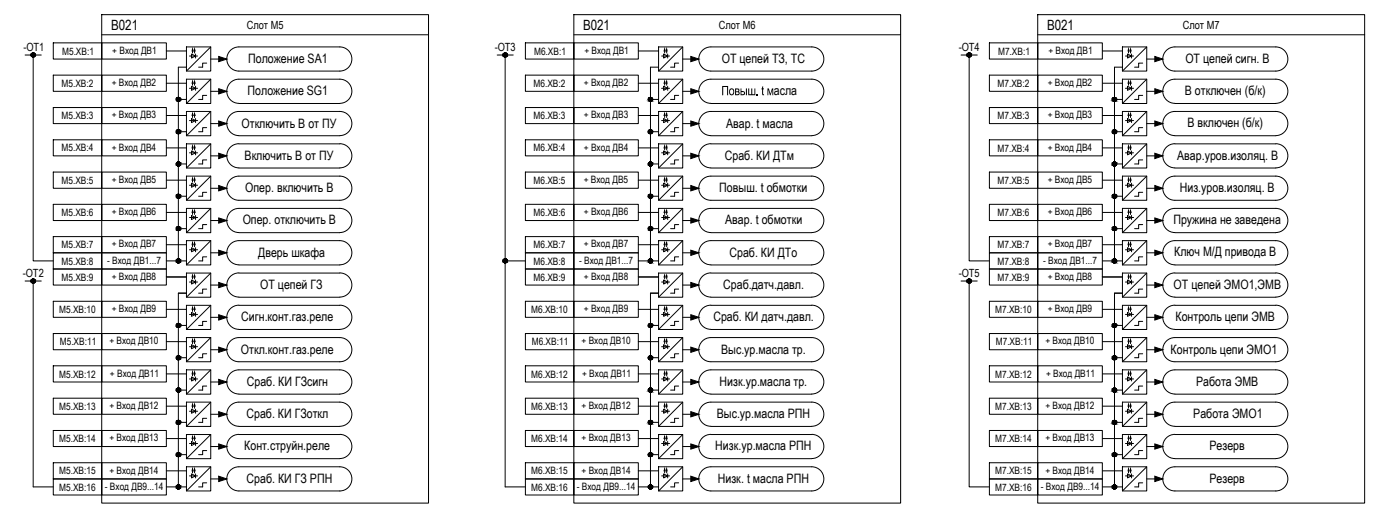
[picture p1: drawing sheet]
<svg xmlns="http://www.w3.org/2000/svg" width="410mm" height="152mm" viewBox="0 0 410 152" stroke-linecap="round" stroke-linejoin="round" font-family="sans-serif">
<defs><g id="words">
<g font-size="4.1">
<text x="32.5" y="8.7">B021</text>
<text x="170.7" y="8.7">B021</text>
<text x="306.6" y="8.7">B021</text>
</g>
<g font-size="3.8">
<text x="72.7" y="18.4">Положение SA1</text>
<text x="211.3" y="18.4">ОТ цепей ТЗ, ТС</text>
<text x="347" y="18.4">ОТ цепей сигн. В</text>
<text x="72.5" y="27.9">Положение SG1</text>
<text x="211.2" y="27.9">Повыш</text>
<text x="224.5" y="27.9">м</text>
<text x="226.5" y="27.9">асла</text>
<text x="346.9" y="27.7">В отключен (б/к)</text>
<text x="70.7" y="37.5">Отключить В от ПУ</text>
<text x="212.6" y="37.3">Авар. t масла</text>
<text x="347.7" y="37.2">В включен (б/к)</text>
<text x="71.6" y="47">Включить В от ПУ</text>
<text x="212.2" y="46.7">Сраб. КИ ДТм</text>
<text x="344.6" y="46.7">Авар.уров.изоляц. В</text>
<text x="71.8" y="56.1">Опер. включить В</text>
<text x="210.6" y="56.2">Повыш. t обмотки</text>
<text x="345.4" y="56.2">Низ.уров.изоляц. В</text>
<text x="71.1" y="65.5">Опер. отключить В</text>
<text x="212.3" y="65.7">Авар. t обмотки</text>
<text x="343.5" y="65.7">Пружина не заведена</text>
<text x="75.6" y="75.1">Дверь шкафа</text>
<text x="213.5" y="75.1">Сраб. КИ ДТо</text>
<text x="343.8" y="75">Ключ М/Д привода В</text>
<text x="76.2" y="84.6">ОТ цепей ГЗ</text>
<text x="211.7" y="84.6">Сраб.датч.давл.</text>
<text x="343.6" y="84.6">ОТ цепей ЭМО1,ЭМВ</text>
<text x="70.6" y="94">Сигн.конт.газ.реле</text>
<text x="208.8" y="94">Сраб. КИ датч.давл.</text>
<text x="344.1" y="94">Контроль цепи ЭМВ</text>
<text x="70.5" y="103.4">Откл.конт.газ.реле</text>
<text x="211.1" y="103.4">Выс.ур.масла тр.</text>
<text x="342.7" y="103.5">Контроль цепи ЭМО1</text>
<text x="72.2" y="112.9">Сраб. КИ ГЗсигн</text>
<text x="210.7" y="112.9">Низк.ур.масла тр.</text>
<text x="350.2" y="112.9">Работа ЭМВ</text>
<text x="72.2" y="122.4">Сраб. КИ ГЗоткл</text>
<text x="209.8" y="122.4">Выс.ур.масла РПН</text>
<text x="349.4" y="122.4">Работа ЭМО1</text>
<text x="71.5" y="131.8">Конт.струйн.реле</text>
<text x="209.4" y="131.8">Низк.ур.масла РПН</text>
<text x="354.1" y="131.8">Резерв</text>
<text x="72.2" y="141.2">Сраб. КИ ГЗ РПН</text>
<text x="210.2" y="141.2">Низк. t масла РПН</text>
<text x="354.1" y="141.2">Резерв</text>
</g>
<g font-size="3.3">
<text x="72.2" y="8.4">Слот М5</text>
<text x="210.4" y="8.4">Слот М6</text>
<text x="346.3" y="8.4">Слот М7</text>
<text x="6.8" y="14.9">-ОТ1</text>
<text x="144.8" y="14.9">-ОТ3</text>
<text x="280.7" y="14.9">-ОТ4</text>
<text x="6.7" y="81">-ОТ2</text>
<text x="280.7" y="81">-ОТ5</text>
</g>
<g font-size="3">
<text x="18.2" y="16">М5.XB:1</text>
<text x="32.9" y="15.7">+ Вход ДВ1</text>
<text x="156.4" y="16">М6.XB:1</text>
<text x="171.1" y="15.7">+ Вход ДВ1</text>
<text x="292.2" y="16">М7.XB:1</text>
<text x="306.9" y="15.7">+ Вход ДВ1</text>
<text x="18" y="25.4">М5.XB:2</text>
<text x="32.7" y="25.2">+ Вход ДВ2</text>
<text x="156.2" y="25.4">М6.XB:2</text>
<text x="170.9" y="25.2">+ Вход ДВ2</text>
<text x="292" y="25.4">М7.XB:2</text>
<text x="306.8" y="25.2">+ Вход ДВ2</text>
<text x="18" y="34.9">М5.XB:3</text>
<text x="32.7" y="34.6">+ Вход ДВ3</text>
<text x="156.2" y="34.9">М6.XB:3</text>
<text x="170.9" y="34.6">+ Вход ДВ3</text>
<text x="292" y="34.9">М7.XB:3</text>
<text x="306.8" y="34.6">+ Вход ДВ3</text>
<text x="18" y="44.3">М5.XB:4</text>
<text x="32.7" y="44.1">+ Вход ДВ4</text>
<text x="156.2" y="44.3">М6.XB:4</text>
<text x="170.9" y="44.1">+ Вход ДВ4</text>
<text x="292" y="44.3">М7.XB:4</text>
<text x="306.8" y="44.1">+ Вход ДВ4</text>
<text x="18" y="53.7">М5.XB:5</text>
<text x="32.7" y="53.5">+ Вход ДВ5</text>
<text x="156.2" y="53.8">М6.XB:5</text>
<text x="170.9" y="53.5">+ Вход ДВ5</text>
<text x="292" y="53.7">М7.XB:5</text>
<text x="306.8" y="53.5">+ Вход ДВ5</text>
<text x="18" y="63.2">М5.XB:6</text>
<text x="32.7" y="63">+ Вход ДВ6</text>
<text x="156.2" y="63.2">М6.XB:6</text>
<text x="170.9" y="63">+ Вход ДВ6</text>
<text x="292" y="63.2">М7.XB:6</text>
<text x="306.8" y="63">+ Вход ДВ6</text>
<text x="18" y="72.7">М5.XB:7</text>
<text x="18" y="77.4">М5.XB:8</text>
<text x="31.3" y="77.1">- Вход ДВ1...7</text>
<text x="32.7" y="72.4">+ Вход ДВ7</text>
<text x="156.2" y="72.7">М6.XB:7</text>
<text x="156.2" y="77.4">М6.XB:8</text>
<text x="169.6" y="77.1">- Вход ДВ1...7</text>
<text x="170.9" y="72.4">+ Вход ДВ7</text>
<text x="292" y="72.7">М7.XB:7</text>
<text x="292" y="77.4">М7.XB:8</text>
<text x="305.4" y="77.1">- Вход ДВ1...7</text>
<text x="306.8" y="72.4">+ Вход ДВ7</text>
<text x="18" y="82.1">М5.XB:9</text>
<text x="32.7" y="81.9">+ Вход ДВ8</text>
<text x="156.2" y="82.1">М6.XB:9</text>
<text x="170.9" y="81.9">+ Вход ДВ8</text>
<text x="292" y="82.1">М7.XB:9</text>
<text x="306.8" y="81.9">+ Вход ДВ8</text>
<text x="17.3" y="91.5">М5.XB:10</text>
<text x="32.7" y="91.3">+ Вход ДВ9</text>
<text x="155.5" y="91.5">М6.XB:10</text>
<text x="170.9" y="91.3">+ Вход ДВ9</text>
<text x="291.4" y="91.5">М7.XB:10</text>
<text x="306.8" y="91.3">+ Вход ДВ9</text>
<text x="17.5" y="101">М5.XB:11</text>
<text x="32.1" y="100.8">+ Вход ДВ10</text>
<text x="155.7" y="101">М6.XB:11</text>
<text x="170.2" y="100.8">+ Вход ДВ10</text>
<text x="291.5" y="101">М7.XB:11</text>
<text x="306.1" y="100.8">+ Вход ДВ10</text>
<text x="17.3" y="110.5">М5.XB:12</text>
<text x="32.2" y="110.2">+ Вход ДВ11</text>
<text x="155.5" y="110.5">М6.XB:12</text>
<text x="170.4" y="110.2">+ Вход ДВ11</text>
<text x="291.4" y="110.5">М7.XB:12</text>
<text x="306.3" y="110.2">+ Вход ДВ11</text>
<text x="17.3" y="119.9">М5.XB:13</text>
<text x="32.1" y="119.7">+ Вход ДВ12</text>
<text x="155.5" y="119.9">М6.XB:13</text>
<text x="170.2" y="119.7">+ Вход ДВ12</text>
<text x="291.4" y="119.9">М7.XB:13</text>
<text x="306.1" y="119.7">+ Вход ДВ12</text>
<text x="17.3" y="129.3">М5.XB:14</text>
<text x="32.1" y="129.1">+ Вход ДВ13</text>
<text x="155.5" y="129.3">М6.XB:14</text>
<text x="170.2" y="129.1">+ Вход ДВ13</text>
<text x="291.4" y="129.4">М7.XB:14</text>
<text x="306.1" y="129.1">+ Вход ДВ13</text>
<text x="17.3" y="138.8">М5.XB:15</text>
<text x="17.3" y="143.5">М5.XB:16</text>
<text x="30.7" y="143.3">- Вход ДВ9...14</text>
<text x="32.1" y="138.6">+ Вход ДВ14</text>
<text x="155.5" y="138.8">М6.XB:15</text>
<text x="155.5" y="143.5">М6.XB:16</text>
<text x="168.9" y="143.3">- Вход ДВ9...14</text>
<text x="170.2" y="138.6">+ Вход ДВ14</text>
<text x="291.4" y="138.8">М7.XB:15</text>
<text x="291.4" y="143.5">М7.XB:16</text>
<text x="304.7" y="143.3">- Вход ДВ9...14</text>
<text x="306.1" y="138.6">+ Вход ДВ14</text>
</g>
</g></defs>
<!-- layer: TEXT -->
<g fill="#000">
<path d="M219.1 25.9h.2v1.7h.6v-1.7h.3v1.7h.7v-1.7h.2v2h-2zM221.5 27.5h.4v.4h-.4zM223.1 25.4l.3-.2v.7h.3v.2h-.3v1.4l.3 .1v.3h-.4l-.2-.4v-1.4h-.2z"/>
<path d="M216.8 25.9h.3v.7l.6 .1 .4 .3v.4l-.2 .4-1.1 .1zM217.1 26.9v.7l.7-.2-.1-.4zM218.4 25.9h.3v2h-.3z"/>
</g>
<!-- layer: 0 -->
<g fill="none" stroke="#000" stroke-width=".29">
<path d="M7.3 16.1h4.8M9.7 16.1v60.2h5.9M15.6 12.5h14.2v4.8h-14.2zM29.8 12.5h18.9v4.8h-18.9zM29.8 10.2h95.7M52.2 19.7v56.6M54.6 13.7h7.1v7.1h-7.1zM56.1 15.8l1.2 .6-1.2 .6zM56.4 14.9v.6M57 14.9v.6M57.3 15.8v1.2M61.7 17.3h3.5"/>
<path d="M69.9 13.7a3.5 3.5 0 0 0-3.5 3.6 3.5 3.5 0 0 0 3.5 3.5M70 13.7h29.5a3.5 3.5 0 0 1 3.5 3.6 3.5 3.5 0 0 1-3.5 3.5h-29.5M145.6 16.1h4.7M147.9 16.1v126.4h5.9M153.8 12.5h14.2v4.8h-14.2zM168 12.5h18.9v4.8h-18.9zM168 10.2h95.7M190.4 19.7v56.6M192.8 13.7h7.1v7.1h-7.1zM194.3 15.8l1.2 .6-1.2 .6zM194.6 14.9v.6M195.2 14.9v.6"/>
<path d="M195.5 15.8v1.2M199.9 17.3h3.5M208.1 13.7a3.5 3.5 0 0 0-3.5 3.6 3.5 3.5 0 0 0 3.5 3.5M208.1 13.7h29.6a3.5 3.5 0 0 1 3.5 3.6 3.5 3.5 0 0 1-3.5 3.5h-29.6M281.4 16.1h4.7M283.7 16.1v60.2h6M289.7 12.5h14.1v4.8h-14.1zM303.8 12.5h18.9v4.8h-18.9zM303.8 10.2h95.7M326.3 19.7v56.6M328.6 13.7h7.1v7.1h-7.1zM330.1 15.8l1.2 .6-1.2 .6z"/>
<path d="M330.4 14.9v.6M331 14.9v.6M331.3 15.8v1.2M335.7 17.3h3.6M344 13.7a3.5 3.5 0 0 0-3.6 3.6 3.5 3.5 0 0 0 3.6 3.5M344 13.7h29.5a3.5 3.5 0 0 1 3.5 3.6 3.5 3.5 0 0 1-3.5 3.5h-29.5M15.6 22h14.2v4.7h-14.2zM15.6 31.5h14.2v4.7h-14.2zM29.8 22h18.9v4.7h-18.9zM29.8 31.5h18.9v4.7h-18.9zM54.6 23.2h7.1v7.1h-7.1zM54.6 32.6h7.1v7.1h-7.1z"/>
<path d="M56.1 25.2l1.2 .6-1.2 .6zM56.1 34.7l1.2 .6-1.2 .6zM56.4 24.4v.5M56.4 33.8v.6M57 24.4v.5M57 33.8v.6M57.3 25.2v1.2M57.3 34.7v1.2M61.7 26.7h3.5M61.7 36.2h3.5M69.9 23.2a3.5 3.5 0 0 0-3.5 3.5 3.5 3.5 0 0 0 3.5 3.5M69.9 32.6a3.5 3.5 0 0 0-3.5 3.5 3.5 3.5 0 0 0 3.5 3.6"/>
<path d="M70 23.2h29.5a3.5 3.5 0 0 1 3.5 3.5 3.5 3.5 0 0 1-3.5 3.5M70 32.6h29.5a3.5 3.5 0 0 1 3.5 3.5 3.5 3.5 0 0 1-3.5 3.6M70 30.3h29.5M70 39.7h29.5M153.8 22h14.2v4.7h-14.2zM153.8 31.5h14.2v4.7h-14.2zM168 22h18.9v4.7h-18.9zM168 31.5h18.9v4.7h-18.9zM192.8 23.2h7.1v7.1h-7.1zM192.8 32.6h7.1v7.1h-7.1zM194.3 25.2l1.2 .6-1.2 .6zM194.3 34.7l1.2 .6-1.2 .6z"/>
<path d="M194.6 24.4v.5M194.6 33.8v.6M195.2 24.4v.5M195.2 33.8v.6M195.5 25.2v1.2M195.5 34.7v1.2M199.9 26.7h3.5M199.9 36.2h3.5M208.1 23.2a3.5 3.5 0 0 0-3.5 3.5 3.5 3.5 0 0 0 3.5 3.5M208.1 32.6a3.5 3.5 0 0 0-3.5 3.5 3.5 3.5 0 0 0 3.5 3.6M208.1 23.2h29.6a3.5 3.5 0 0 1 3.5 3.5 3.5 3.5 0 0 1-3.5 3.5M208.1 32.6h29.6a3.5 3.5 0 0 1 3.5 3.5 3.5 3.5 0 0 1-3.5 3.6"/>
<path d="M208.1 30.3h29.6M208.1 39.7h29.6M289.7 22h14.1v4.7h-14.1zM289.7 31.5h14.1v4.7h-14.1zM303.8 22h18.9v4.7h-18.9zM303.8 31.5h18.9v4.7h-18.9zM328.6 23.2h7.1v7.1h-7.1zM328.6 32.6h7.1v7.1h-7.1zM330.1 25.2l1.2 .6-1.2 .6zM330.1 34.7l1.2 .6-1.2 .6zM330.4 24.4v.5M330.4 33.8v.6"/>
<path d="M331 24.4v.5M331 33.8v.6M331.3 25.2v1.2M331.3 34.7v1.2M335.7 26.7h3.6M335.7 36.2h3.6M344 23.2a3.5 3.5 0 0 0-3.6 3.5 3.5 3.5 0 0 0 3.6 3.5M344 32.6a3.5 3.5 0 0 0-3.6 3.5 3.5 3.5 0 0 0 3.6 3.6M344 23.2h29.5a3.5 3.5 0 0 1 3.5 3.5 3.5 3.5 0 0 1-3.5 3.5M344 32.6h29.5a3.5 3.5 0 0 1 3.5 3.5 3.5 3.5 0 0 1-3.5 3.6M344 30.3h29.5M344 39.7h29.5"/>
<path d="M15.6 40.9h14.2v4.7h-14.2zM15.6 50.3h14.2v4.8h-14.2zM15.6 59.8h14.2v4.7h-14.2zM29.8 40.9h18.9v4.7h-18.9zM29.8 50.3h18.9v4.8h-18.9zM29.8 59.8h18.9v4.7h-18.9zM54.6 42.1h7.1v7.1h-7.1zM54.6 51.5h7.1v7.1h-7.1zM56.1 44.2l1.2 .5-1.2 .6zM56.1 53.6l1.2 .6-1.2 .6zM56.4 43.3v.6M56.4 52.7v.6"/>
<path d="M57 43.3v.6M57 52.7v.6M57.3 44.2v1.1M57.3 53.6v1.2M61.7 45.6h3.5M61.7 55.1h3.5M69.9 42a3.5 3.5 0 0 0-3.5 3.6 3.5 3.5 0 0 0 3.5 3.5M69.9 51.5a3.5 3.5 0 0 0-3.5 3.6 3.5 3.5 0 0 0 3.5 3.5M70 42.1l29.5-.1a3.5 3.5 0 0 1 3.5 3.6 3.5 3.5 0 0 1-3.5 3.5M70 51.5h29.5a3.5 3.5 0 0 1 3.5 3.6 3.5 3.5 0 0 1-3.5 3.5h-29.5M70 49.2h29.5M153.8 40.9h14.2v4.7h-14.2z"/>
<path d="M153.8 50.3h14.2v4.8h-14.2zM153.8 59.8h14.2v4.7h-14.2zM168 40.9h18.9v4.7h-18.9zM168 50.3h18.9v4.8h-18.9zM168 59.8h18.9v4.7h-18.9zM192.8 42.1h7.1v7.1h-7.1zM192.8 51.5h7.1v7.1h-7.1zM194.3 44.2l1.2 .5-1.2 .6zM194.3 53.6l1.2 .6-1.2 .6zM194.6 43.3v.6M194.6 52.7v.6M195.2 43.3v.6"/>
<path d="M195.2 52.7v.6M195.5 44.2v1.1M195.5 53.6v1.2M199.9 45.6h3.5M199.9 55.1h3.5M208.1 42a3.5 3.5 0 0 0-3.5 3.6 3.5 3.5 0 0 0 3.5 3.5M208.1 51.5a3.5 3.5 0 0 0-3.5 3.6 3.5 3.5 0 0 0 3.5 3.5M208.1 42.1l29.6-.1a3.5 3.5 0 0 1 3.5 3.6 3.5 3.5 0 0 1-3.5 3.5M208.1 51.5h29.6a3.5 3.5 0 0 1 3.5 3.6 3.5 3.5 0 0 1-3.5 3.5h-29.6M208.1 49.2h29.6M289.7 40.9h14.1v4.7h-14.1zM289.7 50.3h14.1v4.8h-14.1z"/>
<path d="M289.7 59.8h14.1v4.7h-14.1zM303.8 40.9h18.9v4.7h-18.9zM303.8 50.3h18.9v4.8h-18.9zM303.8 59.8h18.9v4.7h-18.9zM328.6 42.1h7.1v7.1h-7.1zM328.6 51.5h7.1v7.1h-7.1zM330.1 44.2l1.2 .5-1.2 .6zM330.1 53.6l1.2 .6-1.2 .6zM330.4 43.3v.6M330.4 52.7v.6M331 43.3v.6M331 52.7v.6"/>
<path d="M331.3 44.2v1.1M331.3 53.6v1.2M335.7 45.6h3.6M335.7 55.1h3.6M344 42a3.5 3.5 0 0 0-3.6 3.6 3.5 3.5 0 0 0 3.6 3.5M344 51.5a3.5 3.5 0 0 0-3.6 3.6 3.5 3.5 0 0 0 3.6 3.5M344 42.1l29.5-.1a3.5 3.5 0 0 1 3.5 3.6 3.5 3.5 0 0 1-3.5 3.5M344 51.5h29.5a3.5 3.5 0 0 1 3.5 3.6 3.5 3.5 0 0 1-3.5 3.5h-29.5M344 49.2h29.5M15.6 69.2h14.2v4.8h-14.2zM15.6 74h14.2v4.7h-14.2zM15.6 78.7h14.2v4.7h-14.2z"/>
<path d="M29.8 69.2h18.9v4.8h-18.9zM29.8 74h18.9v4.7h-18.9zM29.8 78.7h18.9v4.7h-18.9zM54.6 61h7.1v7.1h-7.1zM54.6 70.4h7.1v7.1h-7.1zM54.6 79.9h7.1v7.1h-7.1zM56.1 63l1.2 .6-1.2 .6zM56.1 72.5l1.2 .6-1.2 .6zM56.4 62.2v.5M56.4 71.6v.6M57 62.2v.5M57 71.6v.6"/>
<path d="M57.3 63v1.2M57.3 72.5v1.2M61.7 64.5h3.5M61.7 74h3.5M69.9 70.4a3.5 3.5 0 0 0-3.5 3.5 3.5 3.5 0 0 0 3.5 3.6M69.9 61a3.5 3.5 0 0 0-3.5 3.5 3.5 3.5 0 0 0 3.5 3.5M69.9 79.9a3.5 3.5 0 0 0-3.5 3.5 3.5 3.5 0 0 0 3.5 3.5M70 70.4h29.5a3.5 3.5 0 0 1 3.5 3.5 3.5 3.5 0 0 1-3.5 3.6h-29.5M70 61h29.5a3.5 3.5 0 0 1 3.5 3.5 3.5 3.5 0 0 1-3.5 3.5l-29.5 .1M70 79.9h29.5M99.5 79.9a3.5 3.5 0 0 1 3.5 3.5 3.5 3.5 0 0 1-3.5 3.5l-29.5 .1M147.9 76.3h5.9"/>
<path d="M153.8 69.2h14.2v4.8h-14.2zM153.8 74h14.2v4.7h-14.2zM153.8 78.7h14.2v4.7h-14.2zM168 69.2h18.9v4.8h-18.9zM168 74h18.9v4.7h-18.9zM168 78.7h18.9v4.7h-18.9zM192.8 61h7.1v7.1h-7.1zM192.8 70.4h7.1v7.1h-7.1zM192.8 79.9h7.1v7.1h-7.1zM194.3 63l1.2 .6-1.2 .6zM194.3 72.5l1.2 .6-1.2 .6zM194.6 62.2v.5"/>
<path d="M194.6 71.6v.6M195.2 62.2v.5M195.2 71.6v.6M195.5 63v1.2M195.5 72.5v1.2M199.9 64.5h3.5M199.9 74h3.5M208.1 61a3.5 3.5 0 0 0-3.5 3.5 3.5 3.5 0 0 0 3.5 3.5M208.1 70.4a3.5 3.5 0 0 0-3.5 3.5 3.5 3.5 0 0 0 3.5 3.6M208.1 79.9a3.5 3.5 0 0 0-3.5 3.5 3.5 3.5 0 0 0 3.5 3.5M208.1 61h29.6a3.5 3.5 0 0 1 3.5 3.5 3.5 3.5 0 0 1-3.5 3.5l-29.6 .1M208.1 70.4h29.6a3.5 3.5 0 0 1 3.5 3.5 3.5 3.5 0 0 1-3.5 3.6h-29.6"/>
<path d="M208.1 79.9h29.6M237.7 79.9a3.5 3.5 0 0 1 3.5 3.5 3.5 3.5 0 0 1-3.5 3.5l-29.6 .1M289.7 69.2h14.1v4.8h-14.1zM289.7 74h14.1v4.7h-14.1zM289.7 78.7h14.1v4.7h-14.1zM303.8 69.2h18.9v4.8h-18.9zM303.8 74h18.9v4.7h-18.9zM303.8 78.7h18.9v4.7h-18.9zM328.6 61h7.1v7.1h-7.1zM328.6 70.4h7.1v7.1h-7.1zM328.6 79.9h7.1v7.1h-7.1zM330.1 63l1.2 .6-1.2 .6z"/>
<path d="M330.1 72.5l1.2 .6-1.2 .6zM330.4 62.2v.5M330.4 71.6v.6M331 62.2v.5M331 71.6v.6M331.3 63v1.2M331.3 72.5v1.2M335.7 64.5h3.6M335.7 74h3.6M344 79.9a3.5 3.5 0 0 0-3.6 3.5 3.5 3.5 0 0 0 3.6 3.5M344 61a3.5 3.5 0 0 0-3.6 3.5 3.5 3.5 0 0 0 3.6 3.5M344 70.4a3.5 3.5 0 0 0-3.6 3.5 3.5 3.5 0 0 0 3.6 3.6"/>
<path d="M344 61h29.5a3.5 3.5 0 0 1 3.5 3.5 3.5 3.5 0 0 1-3.5 3.5l-29.5 .1M344 70.4h29.5a3.5 3.5 0 0 1 3.5 3.5 3.5 3.5 0 0 1-3.5 3.6h-29.5M344 79.9h29.5M373.5 79.9a3.5 3.5 0 0 1 3.5 3.5 3.5 3.5 0 0 1-3.5 3.5l-29.5 .1M7.3 82.2h4.8M9.7 82.2v60.3h5.9M15.6 88.1h14.2v4.7h-14.2zM15.6 97.6h14.2v4.7h-14.2zM29.8 88.1h18.9v4.7h-18.9zM29.8 97.6h18.9v4.7h-18.9zM52.2 85.8v56.7M54.6 89.3h7.1v7.1h-7.1z"/>
<path d="M54.6 98.8h7.1v7h-7.1zM56.1 81.9l1.2 .6-1.2 .6zM56.1 91.4l1.2 .6-1.2 .6zM56.4 81v.6M56.4 90.5v.6M56.4 100v.6M57 81v.6M57 90.5v.6M57 100v.6M57.3 81.9v1.2M57.3 91.4v1.2M61.7 83.4h3.5"/>
<path d="M61.7 92.8h3.5M69.9 89.3a3.5 3.5 0 0 0-3.5 3.5 3.5 3.5 0 0 0 3.5 3.6M69.9 98.8a3.5 3.5 0 0 0-3.5 3.5 3.5 3.5 0 0 0 3.5 3.5M70 98.8h29.5a3.5 3.5 0 0 1 3.5 3.5 3.5 3.5 0 0 1-3.5 3.5h-29.5M70 89.3h29.5M99.5 89.3a3.5 3.5 0 0 1 3.5 3.5 3.5 3.5 0 0 1-3.5 3.6h-29.5M153.8 88.1h14.2v4.7h-14.2zM153.8 97.6h14.2v4.7h-14.2zM168 88.1h18.9v4.7h-18.9zM168 97.6h18.9v4.7h-18.9zM190.4 85.8v56.7M192.8 89.3h7.1v7.1h-7.1z"/>
<path d="M192.8 98.8h7.1v7h-7.1zM194.3 81.9l1.2 .6-1.2 .6zM194.3 91.4l1.2 .6-1.2 .6zM194.6 81v.6M194.6 90.5v.6M194.6 100v.6M195.2 81v.6M195.2 90.5v.6M195.2 100v.6M195.5 81.9v1.2M195.5 91.4v1.2M199.9 83.4h3.5"/>
<path d="M199.9 92.8h3.5M208.1 89.3a3.5 3.5 0 0 0-3.5 3.5 3.5 3.5 0 0 0 3.5 3.6M208.1 98.8a3.5 3.5 0 0 0-3.5 3.5 3.5 3.5 0 0 0 3.5 3.5M208.1 98.8h29.6a3.5 3.5 0 0 1 3.5 3.5 3.5 3.5 0 0 1-3.5 3.5h-29.6M208.1 89.3h29.6M237.7 89.3a3.5 3.5 0 0 1 3.5 3.5 3.5 3.5 0 0 1-3.5 3.6h-29.6M281.4 82.2h4.7M283.7 82.2v60.3h6M289.7 88.1h14.1v4.7h-14.1zM289.7 97.6h14.1v4.7h-14.1zM303.8 88.1h18.9v4.7h-18.9zM303.8 97.6h18.9v4.7h-18.9z"/>
<path d="M326.3 85.8v56.7M328.6 89.3h7.1v7.1h-7.1zM328.6 98.8h7.1v7h-7.1zM330.1 81.9l1.2 .6-1.2 .6zM330.1 91.4l1.2 .6-1.2 .6zM330.4 81v.6M330.4 90.5v.6M330.4 100v.6M331 81v.6M331 90.5v.6M331 100v.6M331.3 81.9v1.2"/>
<path d="M331.3 91.4v1.2M335.7 83.4h3.6M335.7 92.8h3.6M344 89.3a3.5 3.5 0 0 0-3.6 3.5 3.5 3.5 0 0 0 3.6 3.6M344 98.8a3.5 3.5 0 0 0-3.6 3.5 3.5 3.5 0 0 0 3.6 3.5M344 98.8h29.5a3.5 3.5 0 0 1 3.5 3.5 3.5 3.5 0 0 1-3.5 3.5h-29.5M344 89.3h29.5M373.5 89.3a3.5 3.5 0 0 1 3.5 3.5 3.5 3.5 0 0 1-3.5 3.6h-29.5M15.6 107h14.2v4.8h-14.2zM15.6 116.5h14.2v4.7h-14.2zM29.8 107h18.9v4.8h-18.9zM29.8 116.5h18.9v4.7h-18.9z"/>
<path d="M54.6 108.2h7.1v7.1h-7.1zM54.6 117.7h7.1v7.1h-7.1zM56.1 100.8l1.2 .6-1.2 .6zM56.1 110.3l1.2 .6-1.2 .6zM56.1 119.7l1.2 .6-1.2 .6zM56.4 109.4v.6M56.4 118.8v.6M57 109.4v.6M57 118.8v.6M57.3 100.8v1.2M57.3 110.3v1.2M57.3 119.7v1.2"/>
<path d="M61.7 102.3h3.5M61.7 111.8h3.5M69.9 108.2a3.5 3.5 0 0 0-3.5 3.6 3.5 3.5 0 0 0 3.5 3.5M69.9 117.7a3.5 3.5 0 0 0-3.5 3.5 3.5 3.5 0 0 0 3.5 3.5M70 108.2h29.5a3.5 3.5 0 0 1 3.5 3.6 3.5 3.5 0 0 1-3.5 3.5M70 117.7h29.5a3.5 3.5 0 0 1 3.5 3.5 3.5 3.5 0 0 1-3.5 3.5M70 115.3h29.5M153.8 107h14.2v4.8h-14.2zM153.8 116.5h14.2v4.7h-14.2zM168 107h18.9v4.8h-18.9zM168 116.5h18.9v4.7h-18.9zM192.8 108.2h7.1v7.1h-7.1z"/>
<path d="M192.8 117.7h7.1v7.1h-7.1zM194.3 100.8l1.2 .6-1.2 .6zM194.3 110.3l1.2 .6-1.2 .6zM194.3 119.7l1.2 .6-1.2 .6zM194.6 109.4v.6M194.6 118.8v.6M195.2 109.4v.6M195.2 118.8v.6M195.5 100.8v1.2M195.5 110.3v1.2M195.5 119.7v1.2M199.9 102.3h3.5"/>
<path d="M199.9 111.8h3.5M208.1 117.7a3.5 3.5 0 0 0-3.5 3.5 3.5 3.5 0 0 0 3.5 3.5M208.1 108.2a3.5 3.5 0 0 0-3.5 3.6 3.5 3.5 0 0 0 3.5 3.5M208.1 117.7h29.6a3.5 3.5 0 0 1 3.5 3.5 3.5 3.5 0 0 1-3.5 3.5M208.1 108.2h29.6a3.5 3.5 0 0 1 3.5 3.6 3.5 3.5 0 0 1-3.5 3.5M208.1 115.3h29.6M289.7 107h14.1v4.8h-14.1zM289.7 116.5h14.1v4.7h-14.1zM303.8 107h18.9v4.8h-18.9zM303.8 116.5h18.9v4.7h-18.9zM328.6 108.2h7.1v7.1h-7.1zM328.6 117.7h7.1v7.1h-7.1z"/>
<path d="M330.1 100.8l1.2 .6-1.2 .6zM330.1 110.3l1.2 .6-1.2 .6zM330.1 119.7l1.2 .6-1.2 .6zM330.4 109.4v.6M330.4 118.8v.6M331 109.4v.6M331 118.8v.6M331.3 100.8v1.2M331.3 110.3v1.2M331.3 119.7v1.2M335.7 102.3h3.6M335.7 111.8h3.6"/>
<path d="M344 108.2a3.5 3.5 0 0 0-3.6 3.6 3.5 3.5 0 0 0 3.6 3.5M344 117.7a3.5 3.5 0 0 0-3.6 3.5 3.5 3.5 0 0 0 3.6 3.5M344 108.2h29.5a3.5 3.5 0 0 1 3.5 3.6 3.5 3.5 0 0 1-3.5 3.5M344 117.7h29.5a3.5 3.5 0 0 1 3.5 3.5 3.5 3.5 0 0 1-3.5 3.5M344 115.3h29.5M15.6 126h14.2v4.7h-14.2zM15.6 135.4h14.2v4.7h-14.2zM29.8 126h18.9v4.7h-18.9zM29.8 135.4h18.9v4.7h-18.9zM54.6 127.1h7.1v7.1h-7.1zM54.6 136.6h7.1v7h-7.1zM56.1 129.2l1.2 .6-1.2 .6z"/>
<path d="M56.1 138.7l1.2 .5-1.2 .6zM56.4 128.3v.6M56.4 137.8v.6M57 128.3v.6M57 137.8v.6M57.3 129.2v1.2M57.3 138.7v1.1M61.7 121.2h3.5M61.7 130.7h3.5M69.9 136.6a3.5 3.5 0 0 0-3.5 3.5 3.5 3.5 0 0 0 3.5 3.5M69.9 127.1a3.5 3.5 0 0 0-3.5 3.5 3.5 3.5 0 0 0 3.5 3.6M70 136.6h29.5a3.5 3.5 0 0 1 3.5 3.5 3.5 3.5 0 0 1-3.5 3.5h-29.5"/>
<path d="M70 127.1h29.5a3.5 3.5 0 0 1 3.5 3.5 3.5 3.5 0 0 1-3.5 3.6M70 124.8h29.5M70 134.2h29.5M153.8 126h14.2v4.7h-14.2zM153.8 135.4h14.2v4.7h-14.2zM168 126h18.9v4.7h-18.9zM168 135.4h18.9v4.7h-18.9zM192.8 127.1h7.1v7.1h-7.1zM192.8 136.6h7.1v7h-7.1zM194.3 129.2l1.2 .6-1.2 .6zM194.3 138.7l1.2 .5-1.2 .6zM194.6 128.3v.6"/>
<path d="M194.6 137.8v.6M195.2 128.3v.6M195.2 137.8v.6M195.5 129.2v1.2M195.5 138.7v1.1M199.9 121.2h3.5M199.9 130.7h3.5M208.1 127.1a3.5 3.5 0 0 0-3.5 3.5 3.5 3.5 0 0 0 3.5 3.6M208.1 136.6a3.5 3.5 0 0 0-3.5 3.5 3.5 3.5 0 0 0 3.5 3.5M208.1 127.1h29.6a3.5 3.5 0 0 1 3.5 3.5 3.5 3.5 0 0 1-3.5 3.6M208.1 136.6h29.6a3.5 3.5 0 0 1 3.5 3.5 3.5 3.5 0 0 1-3.5 3.5h-29.6M208.1 124.8h29.6"/>
<path d="M208.1 134.2h29.6M289.7 126h14.1v4.7h-14.1zM289.7 135.4h14.1v4.7h-14.1zM303.8 126h18.9v4.7h-18.9zM303.8 135.4h18.9v4.7h-18.9zM328.6 127.1h7.1v7.1h-7.1zM328.6 136.6h7.1v7h-7.1zM330.1 129.2l1.2 .6-1.2 .6zM330.1 138.7l1.2 .5-1.2 .6zM330.4 128.3v.6M330.4 137.8v.6M331 128.3v.6"/>
<path d="M331 137.8v.6M331.3 129.2v1.2M331.3 138.7v1.1M335.7 121.2h3.6M335.7 130.7h3.6M344 127.1a3.5 3.5 0 0 0-3.6 3.5 3.5 3.5 0 0 0 3.6 3.6M344 136.6a3.5 3.5 0 0 0-3.6 3.5 3.5 3.5 0 0 0 3.6 3.5M344 127.1h29.5a3.5 3.5 0 0 1 3.5 3.5 3.5 3.5 0 0 1-3.5 3.6M344 136.6h29.5a3.5 3.5 0 0 1 3.5 3.5 3.5 3.5 0 0 1-3.5 3.5h-29.5M344 124.8h29.5M344 134.2h29.5M15.6 140.1h14.2v4.7h-14.2z"/>
<path d="M29.8 140.1h18.9v4.7h-18.9zM61.7 140.1h3.5M153.8 140.1h14.2v4.7h-14.2zM168 140.1h18.9v4.7h-18.9zM199.9 140.1h3.5M289.7 140.1h14.1v4.7h-14.1zM303.8 140.1h18.9v4.7h-18.9zM335.7 140.1h3.6"/>
<circle cx="9.7" cy="16.1" r=".57"/>
<circle cx="147.9" cy="16.1" r=".57"/>
<circle cx="283.7" cy="16.1" r=".57"/>
<circle cx="52.2" cy="29.1" r=".57"/>
<circle cx="52.2" cy="38.5" r=".57"/>
<circle cx="190.4" cy="29.1" r=".57"/>
<circle cx="190.4" cy="38.5" r=".57"/>
<circle cx="326.3" cy="29.1" r=".57"/>
<circle cx="326.3" cy="38.5" r=".57"/>
<circle cx="52.2" cy="48" r=".57"/>
<circle cx="52.2" cy="57.4" r=".57"/>
<circle cx="190.4" cy="57.4" r=".57"/>
<circle cx="190.4" cy="48" r=".57"/>
<circle cx="326.3" cy="57.4" r=".57"/>
<circle cx="326.3" cy="48" r=".57"/>
<circle cx="52.2" cy="66.9" r=".57"/>
<circle cx="52.2" cy="76.3" r=".57"/>
<circle cx="147.9" cy="76.3" r=".57"/>
<circle cx="190.4" cy="66.9" r=".57"/>
<circle cx="190.4" cy="76.3" r=".57"/>
<circle cx="326.3" cy="76.3" r=".57"/>
<circle cx="326.3" cy="66.9" r=".57"/>
<circle cx="9.7" cy="82.2" r=".57"/>
<circle cx="52.2" cy="95.2" r=".57"/>
<circle cx="190.4" cy="95.2" r=".57"/>
<circle cx="283.7" cy="82.2" r=".57"/>
<circle cx="326.3" cy="95.2" r=".57"/>
<circle cx="52.2" cy="114.1" r=".57"/>
<circle cx="52.2" cy="104.6" r=".57"/>
<circle cx="190.4" cy="104.6" r=".57"/>
<circle cx="190.4" cy="114.1" r=".57"/>
<circle cx="326.3" cy="104.6" r=".57"/>
<circle cx="326.3" cy="114.1" r=".57"/>
<circle cx="52.2" cy="133" r=".57"/>
<circle cx="52.2" cy="123.6" r=".57"/>
<circle cx="190.4" cy="123.6" r=".57"/>
<circle cx="190.4" cy="133" r=".57"/>
<circle cx="326.3" cy="133" r=".57"/>
<circle cx="326.3" cy="123.6" r=".57"/>
<circle cx="52.2" cy="142.4" r=".57"/>
<circle cx="190.4" cy="142.4" r=".57"/>
<circle cx="326.3" cy="142.4" r=".57"/>
</g>
<g fill="none" stroke="#000" stroke-width=".29">
<path d="M48.7 14.9h5.9M52.2 19.7h2.4M55.5 16.4h2.3M60.5 18.5h-1.2v1.2h-1.2M61.7 13.7l-7.1 7.1M186.9 14.9h5.9M190.4 19.7h2.4M193.7 16.4h2.3M198.7 18.5h-1.2v1.2h-1.2M199.9 13.7l-7.1 7.1M322.7 14.9h5.9M326.3 19.7h2.3"/>
<path d="M329.5 16.4h2.4M334.5 18.5h-1.1v1.2h-1.2M335.7 13.7l-7.1 7.1M48.7 24.4h5.9M48.7 33.8h5.9M52.2 29.1h2.4M52.2 38.5h2.4M55.5 25.8h2.3M55.5 35.3h2.3M60.5 27.9h-1.2v1.2h-1.2M60.5 37.3h-1.2v1.2h-1.2M61.7 23.2l-7.1 7.1"/>
<path d="M61.7 32.6l-7.1 7.1M186.9 24.4h5.9M186.9 33.8h5.9M190.4 29.1h2.4M190.4 38.5h2.4M193.7 25.8h2.3M193.7 35.3h2.3M198.7 27.9h-1.2v1.2h-1.2M198.7 37.3h-1.2v1.2h-1.2M199.9 23.2l-7.1 7.1M199.9 32.6l-7.1 7.1M322.7 24.4h5.9"/>
<path d="M322.7 33.8h5.9M326.3 29.1h2.3M326.3 38.5h2.3M329.5 25.8h2.4M329.5 35.3h2.4M334.5 27.9h-1.1v1.2h-1.2M334.5 37.3h-1.1v1.2h-1.2M335.7 23.2l-7.1 7.1M335.7 32.6l-7.1 7.1M48.7 43.3h5.9M48.7 52.7h5.9M52.2 48h2.4"/>
<path d="M52.2 57.4h2.4M55.5 44.7h2.3M55.5 54.2h2.3M60.5 46.8h-1.2v1.2h-1.2M60.5 56.3h-1.2v1.1h-1.2M61.7 42.1l-7.1 7.1M61.7 51.5l-7.1 7.1M186.9 43.3h5.9M186.9 52.7h5.9M190.4 48h2.4M190.4 57.4h2.4M193.7 44.7h2.3"/>
<path d="M193.7 54.2h2.3M198.7 46.8h-1.2v1.2h-1.2M198.7 56.3h-1.2v1.1h-1.2M199.9 42.1l-7.1 7.1M199.9 51.5l-7.1 7.1M322.7 43.3h5.9M322.7 52.7h5.9M326.3 48h2.3M326.3 57.4h2.3M329.5 44.7h2.4M329.5 54.2h2.4M334.5 46.8h-1.1v1.2h-1.2"/>
<path d="M334.5 56.3h-1.1v1.1h-1.2M335.7 42.1l-7.1 7.1M335.7 51.5l-7.1 7.1M48.7 62.2h5.9M48.7 76.3h5.9M48.7 71.6h5.9M52.2 66.9h2.4M55.5 63.6h2.3M55.5 73.1h2.3M60.5 65.7h-1.2v1.2h-1.2M60.5 75.2h-1.2v1.1h-1.2M61.7 61l-7.1 7.1"/>
<path d="M61.7 70.4l-7.1 7.1M61.7 79.9l-7.1 7.1M186.9 62.2h5.9M186.9 76.3h5.9M186.9 71.6h5.9M190.4 66.9h2.4M193.7 63.6h2.3M193.7 73.1h2.3M198.7 65.7h-1.2v1.2h-1.2M198.7 75.2h-1.2v1.1h-1.2M199.9 61l-7.1 7.1M199.9 70.4l-7.1 7.1"/>
<path d="M199.9 79.9l-7.1 7.1M322.7 62.2h5.9M322.7 76.3h5.9M322.7 71.6h5.9M326.3 66.9h2.3M329.5 63.6h2.4M329.5 73.1h2.4M334.5 65.7h-1.1v1.2h-1.2M334.5 75.2h-1.1v1.1h-1.2M335.7 61l-7.1 7.1M335.7 70.4l-7.1 7.1M335.7 79.9l-7.1 7.1"/>
<path d="M48.7 81h5.9M48.7 90.5h5.9M48.7 100h5.9M52.2 85.8h2.4M52.2 95.2h2.4M55.5 82.5h2.3M55.5 92h2.3M60.5 84.6h-1.2v1.2h-1.2M60.5 94h-1.2v1.2h-1.2M61.7 89.3l-7.1 7.1M61.7 98.8l-7.1 7M186.9 81h5.9"/>
<path d="M186.9 90.5h5.9M186.9 100h5.9M190.4 85.8h2.4M190.4 95.2h2.4M193.7 82.5h2.3M193.7 92h2.3M198.7 84.6h-1.2v1.2h-1.2M198.7 94h-1.2v1.2h-1.2M199.9 89.3l-7.1 7.1M199.9 98.8l-7.1 7M322.7 81h5.9M322.7 90.5h5.9"/>
<path d="M322.7 100h5.9M326.3 85.8h2.3M326.3 95.2h2.3M329.5 82.5h2.4M329.5 92h2.4M334.5 84.6h-1.1v1.2h-1.2M334.5 94h-1.1v1.2h-1.2M335.7 89.3l-7.1 7.1M335.7 98.8l-7.1 7M48.7 109.4h5.9M48.7 118.8h5.9M52.2 104.7h2.4"/>
<path d="M52.2 114.1h2.4M55.5 101.4h2.3M55.5 110.9h2.3M60.5 103.5h-1.2v1.2h-1.2M60.5 113h-1.2v1.1h-1.2M61.7 108.2l-7.1 7.1M61.7 117.7l-7.1 7.1M186.9 109.4h5.9M186.9 118.8h5.9M190.4 104.7h2.4M190.4 114.1h2.4M193.7 101.4h2.3"/>
<path d="M193.7 110.9h2.3M198.7 103.5h-1.2v1.2h-1.2M198.7 113h-1.2v1.1h-1.2M199.9 108.2l-7.1 7.1M199.9 117.7l-7.1 7.1M322.7 109.4h5.9M322.7 118.8h5.9M326.3 104.7h2.3M326.3 114.1h2.3M329.5 101.4h2.4M329.5 110.9h2.4M334.5 103.5h-1.1v1.2h-1.2"/>
<path d="M334.5 113h-1.1v1.1h-1.2M335.7 108.2l-7.1 7.1M335.7 117.7l-7.1 7.1M48.7 128.3h5.9M48.7 137.8h5.9M52.2 123.6h2.4M52.2 133h2.4M55.5 120.3h2.3M55.5 129.8h2.3M55.5 139.2h2.3M60.5 122.4h-1.2v1.2h-1.2M60.5 131.8h-1.2v1.2h-1.2"/>
<path d="M61.7 127.1l-7.1 7.1M61.7 136.6l-7.1 7M186.9 128.3h5.9M186.9 137.8h5.9M190.4 123.6h2.4M190.4 133h2.4M193.7 120.3h2.3M193.7 129.8h2.3M193.7 139.2h2.3M198.7 122.4h-1.2v1.2h-1.2M198.7 131.8h-1.2v1.2h-1.2M199.9 127.1l-7.1 7.1"/>
<path d="M199.9 136.6l-7.1 7M322.7 128.3h5.9M322.7 137.8h5.9M326.3 123.6h2.3M326.3 133h2.3M329.5 120.3h2.4M329.5 129.8h2.4M329.5 139.2h2.4M334.5 122.4h-1.1v1.2h-1.2M334.5 131.8h-1.1v1.2h-1.2M335.7 127.1l-7.1 7.1M335.7 136.6l-7.1 7"/>
<path d="M48.7 142.5h5.9M60.5 141.3h-1.2v1.2h-1.2M186.9 142.5h5.9M198.7 141.3h-1.2v1.2h-1.2M322.7 142.5h5.9M334.5 141.3h-1.1v1.2h-1.2"/>
</g>
<!-- layer: 0 -->
<g fill="#000" stroke="#000" stroke-width=".29">
<path d="M9.6 16.6h.2zM9.6 15.5h.2zM56.4 14.3l.1 .6h-.3zM57 14.3l.1 .6h-.3zM64 16.5l2.4 .8-2.4 .7zM147.8 16.6h.3zM147.8 15.5h.2zM194.6 14.3l.1 .6h-.3zM195.2 14.3l.1 .6h-.3zM202.2 16.5l2.4 .8-2.4 .7zM283.6 16.6h.3zM283.7 15.5h.1z"/>
<path d="M330.4 14.3l.2 .6h-.3zM331 14.3l.2 .6h-.3zM338.1 16.5l2.3 .8-2.3 .7zM51.8 39h.8zM51.9 38.1h.7zM52.1 29.6h.3zM52.1 39.1h.3zM52.1 28.5h.2zM52.1 37.9h.2zM56.4 23.8l.1 .6h-.3zM56.4 33.2l.1 .6h-.3zM57 23.8l.1 .6h-.3z"/>
<path d="M57 33.2l.1 .6h-.3zM64 26l2.4 .7-2.4 .8zM64 35.4l2.4 .8-2.4 .7zM190.3 29.6h.3zM190.3 39.1h.3zM190.3 29.6l.2 .1zM190.3 39.1h.2zM194.6 23.8l.1 .6h-.3zM194.6 33.2l.1 .6h-.3zM195.2 23.8l.1 .6h-.3zM195.2 33.2l.1 .6h-.3zM202.2 26l2.4 .7-2.4 .8z"/>
<path d="M202.2 35.4l2.4 .8-2.4 .7zM326.2 29.6l.1 .1zM326.2 29.6h.2zM326.2 39.1h.1zM326.2 39.1h.2zM330.4 23.8l.2 .6h-.3zM330.4 33.2l.2 .6h-.3zM331 23.8l.2 .6h-.3zM331 33.2l.2 .6h-.3zM338.1 26l2.3 .7-2.3 .8zM338.1 35.4l2.3 .8-2.3 .7zM52.1 48.6h.3z"/>
<path d="M52.1 58h.3zM52.1 47.4h.2zM52.1 56.9h.2zM56.4 42.7l.1 .6h-.3zM56.4 52.1l.1 .6h-.3zM57 42.7l.1 .6h-.3zM57 52.1l.1 .6h-.3zM64 44.8l2.4 .8-2.4 .8zM64 54.3l2.4 .8-2.4 .7zM190.3 48.6h.3zM190.3 58h.3zM190.3 48.6h.2z"/>
<path d="M190.3 58h.2zM194.6 42.7l.1 .6h-.3zM194.6 52.1l.1 .6h-.3zM195.2 42.7l.1 .6h-.3zM195.2 52.1l.1 .6h-.3zM202.2 44.8l2.4 .8-2.4 .8zM202.2 54.3l2.4 .8-2.4 .7zM326.2 48.6h.1zM326.2 48.6h.2zM326.2 58h.1zM326.2 58h.2zM330.4 42.7l.2 .6h-.3z"/>
<path d="M330.4 52.1l.2 .6h-.3zM331 42.7l.2 .6h-.3zM331 52.1l.2 .6h-.3zM338.1 44.8l2.3 .8-2.3 .8zM338.1 54.3l2.3 .8-2.3 .7zM52.1 67.4h.3zM52.1 76.9h.3zM52.1 66.3h.2zM52.1 75.7h.2zM56.4 61.6l.1 .6h-.3zM56.4 71l.1 .6h-.3zM57 61.6l.1 .6h-.3z"/>
<path d="M57 71l.1 .6h-.3zM64 63.8l2.4 .7-2.4 .8zM64 73.2l2.4 .8-2.4 .7zM147.8 76.9h.3zM147.8 75.7h.2zM190.3 67.4h.2zM190.3 67.4h.3zM190.3 76.9h.3zM190.3 76.9h.2zM194.6 61.6l.1 .6h-.3zM194.6 71l.1 .6h-.3zM195.2 61.6l.1 .6h-.3z"/>
<path d="M195.2 71l.1 .6h-.3zM202.2 63.8l2.4 .7-2.4 .8zM202.2 73.2l2.4 .8-2.4 .7zM326.2 67.4h.1zM326.2 67.4h.2zM326.2 76.9h.1zM326.2 76.9h.2zM330.4 61.6l.2 .6h-.3zM330.4 71l.2 .6h-.3zM331 61.6l.2 .6h-.3zM331 71l.2 .6h-.3zM338.1 63.8l2.3 .7-2.3 .8z"/>
<path d="M338.1 73.2l2.3 .8-2.3 .7zM9.6 82.8h.2zM9.6 81.7h.2zM52.1 95.8h.3zM52.1 94.6h.2zM56.4 80.5l.1 .5h-.3zM56.4 89.9l.1 .6h-.3zM56.4 99.4l.1 .6h-.3zM57 80.5l.1 .5h-.3zM57 89.9l.1 .6h-.3zM57 99.4l.1 .6h-.3zM64 82.6l2.4 .8-2.4 .8z"/>
<path d="M64 92.1l2.4 .7-2.4 .9zM190.3 95.8h.3zM190.3 95.8h.2zM194.6 80.5l.1 .5h-.3zM194.6 89.9l.1 .6h-.3zM194.6 99.4l.1 .6h-.3zM195.2 80.5l.1 .5h-.3zM195.2 89.9l.1 .6h-.3zM195.2 99.4l.1 .6h-.3zM202.2 82.6l2.4 .8-2.4 .8zM202.2 92.1l2.4 .7-2.4 .9zM283.6 82.8h.3z"/>
<path d="M283.7 81.7h.1zM326.2 95.8h.1zM326.2 95.8h.2zM330.4 80.5l.2 .5h-.3zM330.4 89.9l.2 .6h-.3zM330.4 99.4l.2 .6h-.3zM331 80.5l.2 .5h-.3zM331 89.9l.2 .6h-.3zM331 99.4l.2 .6h-.3zM338.1 82.6l2.3 .8-2.3 .8zM338.1 92.1l2.3 .7-2.3 .9zM52.1 105.3h.3z"/>
<path d="M52.1 114.7h.3zM52.1 104.1h.2zM52.1 113.5h.2zM56.4 108.8l.1 .6h-.3zM56.4 118.2l.1 .6h-.3zM57 108.8l.1 .6h-.3zM57 118.2l.1 .6h-.3zM64 101.6l2.4 .7-2.4 .8zM64 111l2.4 .8-2.4 .7zM190.3 105.3h.3zM190.3 114.7h.3zM190.3 105.3h.2z"/>
<path d="M190.3 114.7h.2zM194.6 108.8l.1 .6h-.3zM194.6 118.2l.1 .6h-.3zM195.2 108.8l.1 .6h-.3zM195.2 118.2l.1 .6h-.3zM202.2 101.6l2.4 .7-2.4 .8zM202.2 111l2.4 .8-2.4 .7zM326.2 105.3h.1zM326.2 105.3h.2zM326.2 114.7h.1zM326.2 114.7h.2zM330.4 108.8l.2 .6h-.3z"/>
<path d="M330.4 118.2l.2 .6h-.3zM331 108.8l.2 .6h-.3zM331 118.2l.2 .6h-.3zM338.1 101.6l2.3 .7-2.3 .8zM338.1 111l2.3 .8-2.3 .7zM51.8 133.5h.8zM51.9 123.1h.7zM52.1 124.1h.3zM52.1 133.6h.3zM52.1 123h.2zM52.1 132.4h.2zM56.4 127.7l.1 .6h-.3z"/>
<path d="M56.4 137.2l.1 .6h-.3zM57 127.7l.1 .6h-.3zM57 137.2l.1 .6h-.3zM64 120.5l2.4 .7-2.4 .8zM64 129.9l2.4 .8-2.4 .7zM64 139.3l2.4 .8-2.4 .8zM190.3 124.1h.3zM190.3 133.6h.3zM190.3 124.1l.2 .1zM190.3 133.6h.2zM194.6 127.7l.1 .6h-.3zM194.6 137.2l.1 .6h-.3z"/>
<path d="M195.2 127.7l.1 .6h-.3zM195.2 137.2l.1 .6h-.3zM202.2 120.5l2.4 .7-2.4 .8zM202.2 129.9l2.4 .8-2.4 .7zM202.2 139.3l2.4 .8-2.4 .8zM326.2 124.1l.1 .1zM326.2 124.1h.2zM326.2 133.6h.1zM326.2 133.6h.2zM330.4 127.7l.2 .6h-.3zM330.4 137.2l.2 .6h-.3zM331 127.7l.2 .6h-.3z"/>
<path d="M331 137.2l.2 .6h-.3zM338.1 120.5l2.3 .7-2.3 .8zM338.1 129.9l2.3 .8-2.3 .7zM338.1 139.3l2.3 .8-2.3 .8zM52.1 143.1h.3zM52.1 141.9h.2zM190.3 143.1h.3zM190.3 143.1h.2zM326.2 143.1h.1zM326.2 143.1h.2z"/>
<path d="M9.6 16.6l.2 .1zM9.6 16.7h.2z"/>
<path d="M9.6 15.5h.2zM9.6 15.5h.2z"/>
<path d="M9.6 15.5h.3zM9.5 15.5h.4z"/>
<path d="M9.5 15.5h.5zM9.5 15.5h.5z"/>
<path d="M9.5 16.6h.4zM9.5 16.6h.3z"/>
<path d="M9.5 15.5l.5 .1zM9.4 15.6h.6z"/>
<path d="M9.5 16.6h.5zM9.5 16.6h.4z"/>
<path d="M9.4 15.6h.7zM9.4 15.6h.7z"/>
<path d="M9.4 16.6h.6zM9.4 16.6h.6z"/>
<path d="M9.4 15.6h.7zM9.4 15.6h.7z"/>
<path d="M9.4 16.6h.7zM9.4 16.6h.6z"/>
<path d="M9.3 15.6l.8 .1zM9.3 15.6l.8 .1z"/>
<path d="M9.3 16.5h.8zM9.3 16.5l.8 .1z"/>
<path d="M9.3 15.7h.9zM9.3 15.7h.9z"/>
<path d="M9.3 16.5h.8zM9.3 16.5h.8z"/>
<path d="M9.2 15.7l1 .1zM9.2 15.7l1 .1z"/>
<path d="M9.2 16.4h1zM9.2 16.4l.9 .1z"/>
<path d="M9.2 15.8h1zM9.2 15.8h1z"/>
<path d="M9.2 15.8l1.1 .1zM9.2 15.8l1.1 .1z"/>
<path d="M9.2 16.4h1zM9.2 16.4h1z"/>
<path d="M9.2 16.4h1zM9.2 16.4h1z"/>
<path d="M9.2 15.9h1.1zM9.2 15.9h1.1z"/>
<path d="M9.2 15.9l1.1 .1zM9.2 15.9l1.1 .1z"/>
<path d="M9.2 16.3h1.1zM9.2 16.3h1.1z"/>
<path d="M9.2 16.3h1.1zM9.2 16.3l1 .1z"/>
<path d="M9.1 16l1.2 .1zM9.1 16l1.2 .1z"/>
<path d="M9.1 16.1h1.2zM9.1 16.1h1.2z"/>
<path d="M9.1 16.1h1.2zM9.1 16.1h1.2z"/>
<path d="M9.1 16.1l1.2 .1zM9.1 16.1l1.2 .1z"/>
<path d="M9.1 16.2h1.2zM9.1 16.2l1.2 .1z"/>
<path d="M147.8 16.6l.2 .1zM147.8 16.7h.2z"/>
<path d="M147.8 15.5h.3zM147.8 15.5h.3z"/>
<path d="M147.8 15.5h.3zM147.8 15.5h.3z"/>
<path d="M147.7 15.5h.4zM147.7 15.5h.4z"/>
<path d="M147.7 16.6h.4zM147.7 16.6h.4z"/>
<path d="M147.7 15.5l.5 .1zM147.6 15.6h.6z"/>
<path d="M147.7 16.6h.4zM147.7 16.6h.4z"/>
<path d="M147.6 15.6h.7zM147.6 15.6h.7z"/>
<path d="M147.6 16.6h.6zM147.6 16.6h.5z"/>
<path d="M147.6 15.6h.7zM147.6 15.6h.7z"/>
<path d="M147.6 16.6h.7zM147.6 16.6h.6z"/>
<path d="M147.5 15.6l.9 .1zM147.5 15.6l.9 .1z"/>
<path d="M147.5 16.5h.8zM147.5 16.5l.8 .1z"/>
<path d="M147.5 15.7h.9zM147.5 15.7h.9z"/>
<path d="M147.5 15.7l.9 .1zM147.5 15.7l.9 .1z"/>
<path d="M147.5 16.4l.9 .1zM147.5 16.4l.9 .1z"/>
<path d="M147.5 16.5h.9zM147.5 16.5h.8z"/>
<path d="M147.4 15.8h1zM147.4 15.8h1z"/>
<path d="M147.4 16.4h1zM147.4 16.4h1z"/>
<path d="M147.4 15.8l1 .1zM147.4 15.8l1 .1z"/>
<path d="M147.4 15.9h1.1zM147.3 15.9h1.2z"/>
<path d="M147.4 16.3l1 .1zM147.4 16.3l1 .1z"/>
<path d="M147.4 16.4h1zM147.4 16.4h1z"/>
<path d="M147.3 15.9l1.2 .1zM147.3 15.9l1.2 .1z"/>
<path d="M147.3 16l1.2 .1zM147.3 16l1.2 .1z"/>
<path d="M147.3 16.1h1.2zM147.3 16.1h1.2z"/>
<path d="M147.3 16.1h1.2zM147.3 16.1h1.2z"/>
<path d="M147.3 16.1l1.2 .1zM147.3 16.1l1.2 .1z"/>
<path d="M147.3 16.2l1.2 .1zM147.3 16.2l1.2 .1z"/>
<path d="M147.3 16.3h1.2zM147.3 16.3h1.1z"/>
<path d="M283.6 16.6l.2 .1zM283.7 16.7h.1z"/>
<path d="M283.7 15.5h.2zM283.6 15.5h.3z"/>
<path d="M283.6 15.5h.3zM283.6 15.5h.3z"/>
<path d="M283.6 15.5h.4zM283.5 15.5h.5z"/>
<path d="M283.6 16.6h.3zM283.6 16.6h.3z"/>
<path d="M283.5 15.5l.5 .1zM283.4 15.6h.6z"/>
<path d="M283.5 16.6h.5zM283.5 16.6h.4z"/>
<path d="M283.4 15.6h.7zM283.4 15.6h.7z"/>
<path d="M283.4 16.6h.6zM283.4 16.6h.6z"/>
<path d="M283.4 15.6h.7zM283.4 15.6h.7z"/>
<path d="M283.4 16.6h.7zM283.4 16.6h.6z"/>
<path d="M283.4 15.6l.8 .1zM283.4 15.6l.8 .1z"/>
<path d="M283.4 16.5h.7zM283.4 16.5l.7 .1z"/>
<path d="M283.3 15.7h.9zM283.3 15.7h.9z"/>
<path d="M283.3 16.5h.9zM283.3 16.5h.8z"/>
<path d="M283.3 15.7l.9 .1zM283.3 15.7l.9 .1z"/>
<path d="M283.3 16.4h.9zM283.3 16.4l.9 .1z"/>
<path d="M283.3 15.8h.9zM283.3 15.8h.9z"/>
<path d="M283.2 15.8l1.1 .1zM283.2 15.8l1.1 .1z"/>
<path d="M283.2 16.4h1zM283.2 16.4h1z"/>
<path d="M283.3 16.4h.9zM283.3 16.4h.9z"/>
<path d="M283.2 15.9h1.1zM283.2 15.9h1.1z"/>
<path d="M283.2 15.9l1.1 .1zM283.2 15.9l1.1 .1z"/>
<path d="M283.2 16.3h1.1zM283.2 16.3h1.1z"/>
<path d="M283.2 16.3h1.1zM283.2 16.3l1 .1z"/>
<path d="M283.2 16l1.1 .1zM283.2 16l1.1 .1z"/>
<path d="M283.1 16.1h1.2zM283.1 16.1h1.2z"/>
<path d="M283.1 16.1h1.2zM283.1 16.1h1.2z"/>
<path d="M283.1 16.1l1.2 .1zM283.1 16.1l1.2 .1z"/>
<path d="M283.2 16.2h1.1zM283.2 16.2l1.1 .1z"/>
<path d="M52.1 29.6l.2 .1zM52.1 29.7h.2z"/>
<path d="M52.1 39.1h.2zM52.1 39.1h.2z"/>
<path d="M52.1 28.5h.3zM52.1 28.5h.3z"/>
<path d="M52.1 37.9h.3zM52.1 37.9h.3z"/>
<path d="M52.1 28.5h.3zM52.1 28.5h.3z"/>
<path d="M52.1 37.9l.3 .1zM52.1 37.9l.3 .1z"/>
<path d="M52 28.5h.5zM52 28.5h.5z"/>
<path d="M52 29.6h.4zM52 29.6h.4z"/>
<path d="M52 38h.5zM52 38h.5z"/>
<path d="M52 39.1h.4zM52 39.1h.4z"/>
<path d="M52 28.5l.5 .1zM51.9 28.6h.6z"/>
<path d="M52 29.6h.5zM52 29.6h.4z"/>
<path d="M52 38h.5zM51.9 38h.6z"/>
<path d="M52 39.1h.5zM52 39.1h.4z"/>
<path d="M51.9 28.6h.7zM51.9 28.6h.7z"/>
<path d="M51.9 29.6h.6zM51.9 29.6h.6z"/>
<path d="M51.9 38l.7 .1zM51.9 38l.7 .1zM51.8 38.1h.8z"/>
<path d="M51.9 39h.6zM51.9 39l.6 .1z"/>
<path d="M51.9 28.6h.7zM51.9 28.6h.7z"/>
<path d="M51.8 28.6l.9 .1zM51.8 28.6l.9 .1z"/>
<path d="M51.8 29.5l.8 .1zM51.8 29.5l.8 .1z"/>
<path d="M51.9 29.6h.7zM51.9 29.6h.6z"/>
<path d="M51.8 38.1h.9zM51.8 38.1h.9z"/>
<path d="M51.9 39h.7zM51.9 39h.6z"/>
<path d="M51.8 28.7h.9zM51.8 28.7h.9z"/>
<path d="M51.8 28.7l.9 .1zM51.8 28.7l.9 .1z"/>
<path d="M51.8 29.4l.9 .1zM51.8 29.4l.9 .1z"/>
<path d="M51.8 29.5h.9zM51.8 29.5h.8z"/>
<path d="M51.8 38.1l.9 .1zM51.8 38.1l.9 .1z"/>
<path d="M51.8 38.2h.9zM51.8 38.2h.9z"/>
<path d="M51.8 38.9l.9 .1zM51.8 38.9l.9 .1z"/>
<path d="M51.8 39h.9zM51.8 39h.8zM51.8 39h.8z"/>
<path d="M51.8 28.8h1zM51.7 28.8h1.1z"/>
<path d="M51.8 29.4h.9zM51.8 29.4h.9z"/>
<path d="M51.8 38.2l1 .1zM51.8 38.2l1 .1z"/>
<path d="M51.8 38.9h.9zM51.8 38.9h.9z"/>
<path d="M51.7 28.8l1.1 .1zM51.7 28.8l1.1 .1z"/>
<path d="M51.7 28.9h1.1zM51.7 28.9h1.1z"/>
<path d="M51.7 29.3h1.1zM51.7 29.3h1.1z"/>
<path d="M51.7 29.3h1.1zM51.7 29.3l1 .1z"/>
<path d="M51.7 38.3h1.1zM51.7 38.3h1.1z"/>
<path d="M51.7 38.3l1.1 .1zM51.7 38.4h1.1z"/>
<path d="M51.7 38.7l1.1 .1zM51.7 38.7l1.1 .1z"/>
<path d="M51.7 38.8h1.1zM51.7 38.8l1 .1z"/>
<path d="M51.7 28.9l1.1 .1zM51.7 28.9l1.1 .1z"/>
<path d="M51.7 29h1.1zM51.7 29h1.1z"/>
<path d="M51.7 29l1.1 .1zM51.7 29l1.1 .1z"/>
<path d="M51.7 29.1h1.1zM51.7 29.1h1.1z"/>
<path d="M51.7 29.1l1.1 .1zM51.7 29.1l1.1 .1z"/>
<path d="M51.7 29.2l1.1 .1zM51.7 29.2l1.1 .1z"/>
<path d="M51.7 29.3h1.1zM51.7 29.3h1.1z"/>
<path d="M51.7 38.4h1.1zM51.7 38.4h1.1z"/>
<path d="M51.7 38.4l1.1 .1zM51.7 38.4l1.1 .1z"/>
<path d="M51.7 38.5h1.1zM51.7 38.5h1.1z"/>
<path d="M51.7 38.5l1.1 .1zM51.7 38.5l1.1 .1z"/>
<path d="M51.7 38.6l1.1 .1zM51.7 38.6l1.1 .1z"/>
<path d="M51.7 38.7h1.1zM51.7 38.7h1.1z"/>
<path d="M51.7 38.7h1.1zM51.7 38.7h1.1z"/>
<path d="M190.4 28.5h.2zM190.3 28.5h.3z"/>
<path d="M190.4 37.9h.2zM190.3 37.9h.3z"/>
<path d="M190.3 28.5h.3zM190.2 28.5h.4z"/>
<path d="M190.3 37.9l.3 .1zM190.2 38h.4z"/>
<path d="M190.2 28.5h.5zM190.2 28.5h.5z"/>
<path d="M190.2 29.6h.4zM190.2 29.6h.4z"/>
<path d="M190.2 38h.5zM190.2 38h.5z"/>
<path d="M190.2 39.1h.4zM190.2 39.1h.4z"/>
<path d="M190.2 28.5l.5 .1zM190.2 28.5l.5 .1z"/>
<path d="M190.2 29.6h.5zM190.2 29.6h.4z"/>
<path d="M190.2 38h.5zM190.1 38h.6z"/>
<path d="M190.2 39.1h.5zM190.2 39.1h.4z"/>
<path d="M190.1 28.6h.7zM190.1 28.6h.7z"/>
<path d="M190.1 29.6h.6zM190.1 29.6h.6z"/>
<path d="M190.1 38l.7 .1zM190.1 38l.7 .1z"/>
<path d="M190.1 39h.6zM190.1 39l.6 .1z"/>
<path d="M190.1 28.6h.7zM190.1 28.6h.7z"/>
<path d="M190.1 29.6h.7zM190.1 29.6h.6z"/>
<path d="M190.1 38.1h.7zM190.1 38.1h.7z"/>
<path d="M190.1 39h.7zM190.1 39h.6z"/>
<path d="M190.1 28.6l.8 .1zM190.1 28.6l.8 .1z"/>
<path d="M190.1 29.5h.7zM190.1 29.5l.7 .1z"/>
<path d="M190.1 38.1h.8zM190.1 38.1h.8z"/>
<path d="M190.1 39h.7zM190.1 39h.7z"/>
<path d="M190 28.7h.9zM190 28.7h.9z"/>
<path d="M190 29.5h.9zM190 29.5h.8z"/>
<path d="M190 38.1l.9 .1zM190 38.1l.9 .1z"/>
<path d="M190 39h.9zM190 39h.8z"/>
<path d="M190 28.7l.9 .1zM190 28.7l.9 .1z"/>
<path d="M190 29.4h.9zM190 29.4l.9 .1z"/>
<path d="M190 38.2h.9zM190 38.2h.9z"/>
<path d="M190 38.9h.9zM190 38.9l.9 .1z"/>
<path d="M189.9 28.8h1zM189.9 28.8h1z"/>
<path d="M189.9 28.8l1.1 .1zM189.9 28.8l1.1 .1z"/>
<path d="M189.9 29.3l1 .1zM189.9 29.3l1 .1z"/>
<path d="M189.9 29.4h1zM189.9 29.4h1z"/>
<path d="M189.9 38.2l1 .1zM189.9 38.2l1 .1z"/>
<path d="M189.9 38.3h1.1zM189.9 38.3h1.1z"/>
<path d="M189.9 38.8l1 .1zM189.9 38.8l1 .1z"/>
<path d="M189.9 38.9h1zM189.9 38.9h1z"/>
<path d="M189.9 28.9h1.1zM189.9 28.9h1.1z"/>
<path d="M189.9 28.9l1.1 .1zM189.9 28.9l1.1 .1z"/>
<path d="M189.9 29.3h1.1zM189.9 29.3h1.1z"/>
<path d="M189.9 29.3h1.1zM189.9 29.3h1z"/>
<path d="M189.9 38.3l1.1 .1zM189.9 38.3l1.1 .1z"/>
<path d="M189.9 38.4h1.1zM189.9 38.4h1.1z"/>
<path d="M189.9 38.7h1.1zM189.9 38.7h1.1z"/>
<path d="M189.9 38.7h1.1zM189.9 38.7l1 .1z"/>
<path d="M189.8 29h1.2zM189.8 29h1.2z"/>
<path d="M189.8 29l1.2 .1zM189.8 29l1.2 .1z"/>
<path d="M189.8 29.1h1.2zM189.8 29.1h1.2z"/>
<path d="M189.8 29.1l1.2 .1zM189.8 29.1l1.2 .1z"/>
<path d="M189.8 29.2h1.2zM189.8 29.2l1.2 .1z"/>
<path d="M189.8 38.4l1.2 .1zM189.8 38.4l1.2 .1z"/>
<path d="M189.8 38.5h1.2zM189.8 38.5h1.2z"/>
<path d="M189.8 38.5l1.2 .1zM189.8 38.5l1.2 .1z"/>
<path d="M189.8 38.6l1.2 .1zM189.8 38.6l1.2 .1z"/>
<path d="M189.8 38.7h1.2zM189.8 38.7h1.2z"/>
<path d="M326.2 28.5h.2zM326.2 28.5h.2z"/>
<path d="M326.2 37.9h.2zM326.2 37.9h.2z"/>
<path d="M326.2 28.5h.3zM326.1 28.5h.4z"/>
<path d="M326.2 37.9l.3 .1zM326.1 38h.4z"/>
<path d="M326.1 28.5h.4zM326 28.5h.5z"/>
<path d="M326.1 29.6h.4zM326.1 29.6h.3z"/>
<path d="M326.1 38h.4zM326 38h.5z"/>
<path d="M326.1 39.1h.4zM326.1 39.1h.3z"/>
<path d="M326 28.5l.5 .1zM326 28.5l.5 .1z"/>
<path d="M326 29.6h.5zM326 29.6h.5z"/>
<path d="M326 38h.5zM326 38h.5z"/>
<path d="M326 39.1h.5zM326 39.1h.5z"/>
<path d="M326 28.6h.6zM325.9 28.6h.7z"/>
<path d="M326 29.6h.5zM326 29.6h.5z"/>
<path d="M326 38l.6 .1zM326 38l.6 .1z"/>
<path d="M326 39h.5zM326 39l.5 .1z"/>
<path d="M325.9 28.6h.8zM325.9 28.6h.8z"/>
<path d="M325.9 29.6h.7zM325.9 29.6h.6z"/>
<path d="M325.9 38.1h.8zM325.9 38.1h.8z"/>
<path d="M325.9 39h.7zM325.9 39h.6z"/>
<path d="M325.9 28.6l.8 .1zM325.9 28.6l.8 .1z"/>
<path d="M325.9 29.5h.8zM325.9 29.5l.7 .1z"/>
<path d="M325.9 38.1h.8zM325.9 38.1h.8z"/>
<path d="M325.9 39h.8zM325.9 39h.7z"/>
<path d="M325.9 28.7h.8zM325.9 28.7h.8z"/>
<path d="M325.9 29.5h.8zM325.9 29.5h.8z"/>
<path d="M325.9 38.1l.8 .1zM325.9 38.1l.8 .1z"/>
<path d="M325.9 39h.8zM325.9 39h.8z"/>
<path d="M325.8 28.7l.9 .1zM325.8 28.7l.9 .1z"/>
<path d="M325.8 28.8h1zM325.7 28.8h1.1z"/>
<path d="M325.8 29.4h.9zM325.8 29.4h.9z"/>
<path d="M325.8 29.4h.9zM325.8 29.4l.9 .1z"/>
<path d="M325.8 38.2h.9zM325.8 38.2h.9z"/>
<path d="M325.8 38.2l1 .1zM325.8 38.2l1 .1z"/>
<path d="M325.8 38.9h.9zM325.8 38.9h.9z"/>
<path d="M325.8 38.9h.9zM325.8 38.9l.9 .1z"/>
<path d="M325.7 28.8l1.1 .1zM325.7 28.8l1.1 .1z"/>
<path d="M325.7 29.3h1.1zM325.7 29.3l1 .1z"/>
<path d="M325.7 38.3h1.1zM325.7 38.3h1.1z"/>
<path d="M325.7 38.8h1.1zM325.7 38.8l1 .1z"/>
<path d="M325.7 28.9h1.1zM325.7 28.9h1.1z"/>
<path d="M325.7 28.9l1.1 .1zM325.7 28.9l1.1 .1z"/>
<path d="M325.7 29h1.1zM325.7 29h1.1z"/>
<path d="M325.7 29l1.2 .1zM325.7 29l1.2 .1z"/>
<path d="M325.7 29.1l1.1 .1zM325.7 29.1l1.1 .1z"/>
<path d="M325.7 29.2l1.1 .1zM325.7 29.2l1.1 .1z"/>
<path d="M325.7 29.3h1.1zM325.7 29.3h1.1z"/>
<path d="M325.7 29.3h1.1zM325.7 29.3h1.1z"/>
<path d="M325.7 38.3l1.1 .1zM325.7 38.4h1.1z"/>
<path d="M325.7 38.4h1.1zM325.7 38.4h1.1z"/>
<path d="M325.7 38.4l1.1 .1zM325.7 38.4l1.1 .1z"/>
<path d="M325.7 38.5h1.2zM325.7 38.5h1.2z"/>
<path d="M325.7 38.6l1.1 .1zM325.7 38.6l1.1 .1z"/>
<path d="M325.7 38.7h1.1zM325.7 38.7h1.1z"/>
<path d="M325.7 38.7h1.1zM325.7 38.7h1.1z"/>
<path d="M325.7 38.7h1.1zM325.7 38.7l1.1 .1z"/>
<path d="M325.7 29.1h1.2zM325.7 29.1h1.1z"/>
<path d="M325.7 38.5h1.2zM325.7 38.5l1.1 .1z"/>
<path d="M52.1 48.6h.2zM52.1 48.6h.2z"/>
<path d="M52.1 58h.2zM52.1 58h.2z"/>
<path d="M52.1 47.4h.3zM52.1 47.4h.3z"/>
<path d="M52.1 56.9h.3zM52.1 56.9h.3z"/>
<path d="M52.1 47.4h.3zM52 47.4h.4z"/>
<path d="M52.1 56.9h.3zM52 56.9h.4z"/>
<path d="M52 47.4l.5 .1zM52 47.4l.5 .1z"/>
<path d="M52 48.5h.4zM52 48.5l.4 .1z"/>
<path d="M52 56.9h.5zM52 56.9h.5z"/>
<path d="M52 58h.4zM52 58h.4z"/>
<path d="M52 47.5h.5zM51.9 47.5h.6z"/>
<path d="M52 48.5h.5zM52 48.5h.4z"/>
<path d="M52 56.9h.5zM51.9 56.9h.6z"/>
<path d="M52 58h.5zM52 58h.4z"/>
<path d="M51.9 47.5h.7zM51.9 47.5h.7z"/>
<path d="M51.9 48.5h.6zM51.9 48.5h.6z"/>
<path d="M51.9 56.9l.7 .1zM51.9 56.9l.7 .1z"/>
<path d="M51.9 58h.6zM51.9 58h.6z"/>
<path d="M51.9 47.5l.7 .1zM51.9 47.5l.7 .1z"/>
<path d="M51.8 47.6h.9zM51.8 47.6h.9z"/>
<path d="M51.8 48.4l.8 .1zM51.8 48.4l.8 .1z"/>
<path d="M51.9 48.5h.7zM51.9 48.5h.6z"/>
<path d="M51.9 57h.7zM51.9 57h.7z"/>
<path d="M51.8 57h.9zM51.8 57h.9z"/>
<path d="M51.8 57.9h.8zM51.8 57.9h.8z"/>
<path d="M51.9 57.9h.7zM51.9 57.9l.6 .1z"/>
<path d="M51.8 47.6h.9zM51.8 47.6h.9z"/>
<path d="M51.8 47.6l.9 .1zM51.8 47.6l.9 .1z"/>
<path d="M51.8 48.4h.9zM51.8 48.4h.9z"/>
<path d="M51.8 48.4h.9zM51.8 48.4h.8z"/>
<path d="M51.8 57l.9 .1zM51.8 57l.9 .1z"/>
<path d="M51.8 57.1h.9zM51.8 57.1h.9z"/>
<path d="M51.8 57.8h.9zM51.8 57.8h.9z"/>
<path d="M51.8 57.8h.9zM51.8 57.8l.8 .1z"/>
<path d="M51.8 47.7h1zM51.8 47.7h1z"/>
<path d="M51.8 48.3h.9zM51.8 48.3l.9 .1z"/>
<path d="M51.8 57.1l1 .1zM51.8 57.1l1 .1z"/>
<path d="M51.8 57.8h.9zM51.8 57.8h.9z"/>
<path d="M51.7 47.7l1.1 .1zM51.7 47.7l1.1 .1z"/>
<path d="M51.7 47.8h1.1zM51.7 47.8h1.1z"/>
<path d="M51.7 48.2l1.1 .1zM51.7 48.2l1.1 .1z"/>
<path d="M51.7 48.3h1.1zM51.7 48.3h1z"/>
<path d="M51.7 57.2h1.1zM51.7 57.2h1.1z"/>
<path d="M51.7 57.2h1.1zM51.7 57.2h1.1z"/>
<path d="M51.7 57.7h1.1zM51.7 57.7h1.1z"/>
<path d="M51.7 57.7h1.1zM51.7 57.7l1 .1z"/>
<path d="M51.7 47.8l1.1 .1zM51.7 47.8l1.1 .1z"/>
<path d="M51.7 47.9h1.1zM51.7 47.9h1.1z"/>
<path d="M51.7 47.9l1.1 .1zM51.7 47.9l1.1 .1z"/>
<path d="M51.7 48l1.1 .1zM51.7 48l1.1 .1z"/>
<path d="M51.7 48.1h1.1zM51.7 48.1h1.1z"/>
<path d="M51.7 48.1h1.1zM51.7 48.1h1.1z"/>
<path d="M51.7 48.1h1.1zM51.7 48.1l1.1 .1z"/>
<path d="M51.7 57.2l1.1 .1zM51.7 57.2l1.1 .1z"/>
<path d="M51.7 57.3l1.1 .1zM51.7 57.3l1.1 .1z"/>
<path d="M51.7 57.4h1.1zM51.7 57.4h1.1z"/>
<path d="M51.7 57.4l1.1 .1zM51.7 57.4l1.1 .1z"/>
<path d="M51.7 57.5h1.1zM51.7 57.5h1.1z"/>
<path d="M51.7 57.5l1.1 .1zM51.7 57.5l1.1 .1z"/>
<path d="M51.7 57.6h1.1zM51.7 57.6l1.1 .1z"/>
<path d="M190.4 47.4h.2zM190.4 47.4h.2z"/>
<path d="M190.4 56.9h.2zM190.3 56.9h.3z"/>
<path d="M190.3 47.4h.3zM190.2 47.4h.4z"/>
<path d="M190.3 56.9h.3zM190.2 56.9h.4z"/>
<path d="M190.2 47.4l.5 .1zM190.2 47.4l.5 .1z"/>
<path d="M190.2 48.5h.4zM190.2 48.5l.4 .1z"/>
<path d="M190.2 56.9h.5zM190.2 56.9h.5z"/>
<path d="M190.2 58h.4zM190.2 58h.4z"/>
<path d="M190.2 47.5h.5zM190.1 47.5h.6z"/>
<path d="M190.2 48.5h.5zM190.2 48.5h.4z"/>
<path d="M190.2 56.9h.5zM190.1 56.9h.6z"/>
<path d="M190.2 58h.5zM190.2 58h.4z"/>
<path d="M190.1 47.5h.7zM190.1 47.5h.7z"/>
<path d="M190.1 48.5h.6zM190.1 48.5h.6z"/>
<path d="M190.1 56.9l.7 .1zM190.1 56.9l.7 .1z"/>
<path d="M190.1 58h.6zM190.1 58h.6z"/>
<path d="M190.1 47.5l.7 .1zM190.1 47.5l.7 .1z"/>
<path d="M190.1 48.5h.7zM190.1 48.5h.6z"/>
<path d="M190.1 57h.7zM190.1 57h.7z"/>
<path d="M190.1 57.9h.7zM190.1 57.9l.6 .1z"/>
<path d="M190.1 47.6h.8zM190.1 47.6h.8z"/>
<path d="M190.1 48.4h.7zM190.1 48.4l.7 .1z"/>
<path d="M190.1 57h.8zM190.1 57h.8z"/>
<path d="M190.1 57.9h.7zM190.1 57.9h.7z"/>
<path d="M190 47.6h.9zM190 47.6h.9z"/>
<path d="M190 48.4h.9zM190 48.4h.8z"/>
<path d="M190 57l.9 .1zM190 57l.9 .1z"/>
<path d="M190 57.8h.9zM190 57.8l.8 .1z"/>
<path d="M190 47.6l.9 .1zM190 47.6l.9 .1z"/>
<path d="M190 48.4h.9zM190 48.4h.9z"/>
<path d="M190 57.1h.9zM189.9 57.1h1z"/>
<path d="M190 57.8h.9zM190 57.8h.9z"/>
<path d="M189.9 47.7h1zM189.9 47.7h1z"/>
<path d="M189.9 47.7l1.1 .1zM189.9 47.7l1.1 .1z"/>
<path d="M189.9 48.3h1zM189.9 48.3h1z"/>
<path d="M189.9 48.3h1zM189.9 48.3l1 .1z"/>
<path d="M189.9 57.1l1 .1zM189.9 57.1l1 .1z"/>
<path d="M189.9 57.2h1.1zM189.9 57.2h1.1z"/>
<path d="M189.9 57.7l1 .1zM189.9 57.7l1 .1z"/>
<path d="M189.9 57.8h1zM189.9 57.8h1z"/>
<path d="M189.9 47.8h1.1zM189.9 47.8h1.1z"/>
<path d="M189.9 47.8l1.1 .1zM189.9 47.8l1.1 .1z"/>
<path d="M189.9 48.1l1.1 .1zM189.9 48.1l1.1 .1z"/>
<path d="M189.9 48.2h1.1zM189.9 48.2l1 .1z"/>
<path d="M189.9 57.2h1.1zM189.9 57.2h1.1z"/>
<path d="M189.9 57.2l1.1 .1zM189.9 57.2l1.1 .1z"/>
<path d="M189.9 57.6l1.1 .1zM189.9 57.6l1.1 .1z"/>
<path d="M189.9 57.7h1.1zM189.9 57.7h1z"/>
<path d="M189.8 47.9h1.2zM189.8 47.9h1.2z"/>
<path d="M189.8 47.9l1.2 .1zM189.8 47.9l1.2 .1z"/>
<path d="M189.8 48l1.2 .1zM189.8 48l1.2 .1z"/>
<path d="M189.8 48.1h1.2zM189.8 48.1h1.2z"/>
<path d="M189.8 48.1h1.2zM189.8 48.1h1.2z"/>
<path d="M189.8 57.3l1.2 .1zM189.8 57.3l1.2 .1z"/>
<path d="M189.8 57.4h1.2zM189.8 57.4h1.2z"/>
<path d="M189.8 57.4l1.2 .1zM189.8 57.4l1.2 .1z"/>
<path d="M189.8 57.5h1.2zM189.8 57.5h1.2z"/>
<path d="M189.8 57.5h1.2zM189.8 57.5l1.2 .1z"/>
<path d="M326.2 47.4h.2zM326.2 47.4h.2z"/>
<path d="M326.2 56.9h.2zM326.2 56.9h.2z"/>
<path d="M326.2 47.4h.3zM326.1 47.4h.4z"/>
<path d="M326.2 56.9h.3zM326.1 56.9h.4z"/>
<path d="M326.1 47.4l.4 .1zM326.1 47.4l.4 .1z"/>
<path d="M326.1 48.5h.4zM326.1 48.5l.3 .1z"/>
<path d="M326.1 56.9h.4zM326.1 56.9h.4z"/>
<path d="M326.1 58h.4zM326.1 58h.3z"/>
<path d="M326 47.5h.5zM326 47.5h.5z"/>
<path d="M326 48.5h.5zM326 48.5h.5z"/>
<path d="M326 56.9h.5zM326 56.9h.5z"/>
<path d="M326 58h.5zM326 58h.5z"/>
<path d="M326 47.5h.6zM326 47.5h.6z"/>
<path d="M326 48.5h.5zM326 48.5h.5z"/>
<path d="M326 56.9l.6 .1zM326 56.9l.6 .1z"/>
<path d="M326 58h.5zM326 58h.5z"/>
<path d="M325.9 47.5l.8 .1zM325.9 47.6h.8z"/>
<path d="M325.9 48.5h.7zM325.9 48.5h.6z"/>
<path d="M325.9 57h.8zM325.9 57h.8z"/>
<path d="M325.9 57.9h.7zM325.9 57.9l.6 .1z"/>
<path d="M325.9 47.6h.8zM325.9 47.6h.8z"/>
<path d="M325.9 48.4h.8zM325.9 48.4l.7 .1z"/>
<path d="M325.9 57h.8zM325.9 57h.8z"/>
<path d="M325.9 57.9h.8zM325.9 57.9h.7z"/>
<path d="M325.9 47.6h.8zM325.9 47.6h.8z"/>
<path d="M325.9 48.4h.8zM325.9 48.4h.8z"/>
<path d="M325.9 57l.8 .1zM325.9 57l.8 .1z"/>
<path d="M325.9 57.8h.8zM325.9 57.8l.8 .1z"/>
<path d="M325.8 47.6l.9 .1zM325.8 47.6l.9 .1z"/>
<path d="M325.8 47.7h1zM325.8 47.7h1z"/>
<path d="M325.8 48.3l.9 .1zM325.8 48.3l.9 .1z"/>
<path d="M325.8 48.4h.9zM325.8 48.4h.9z"/>
<path d="M325.8 57.1h.9zM325.8 57.1h.9z"/>
<path d="M325.8 57.1l1 .1zM325.8 57.1l1 .1z"/>
<path d="M325.8 57.8h.9zM325.8 57.8h.9z"/>
<path d="M325.8 57.8h.9zM325.8 57.8h.9z"/>
<path d="M325.7 47.7l1.1 .1zM325.7 47.7l1.1 .1z"/>
<path d="M325.7 48.3h1.1zM325.7 48.3h1z"/>
<path d="M325.7 57.2h1.1zM325.7 57.2h1.1z"/>
<path d="M325.7 57.7h1.1zM325.7 57.7l1 .1z"/>
<path d="M325.7 47.8h1.1zM325.7 47.8h1.1z"/>
<path d="M325.7 47.8l1.1 .1zM325.7 47.8l1.1 .1z"/>
<path d="M325.7 47.9h1.1zM325.7 47.9h1.1z"/>
<path d="M325.7 47.9l1.2 .1zM325.7 47.9l1.2 .1z"/>
<path d="M325.7 48.1h1.1zM325.7 48.1h1.1z"/>
<path d="M325.7 48.1h1.1zM325.7 48.1h1.1z"/>
<path d="M325.7 48.1l1.1 .1zM325.7 48.1l1.1 .1z"/>
<path d="M325.7 48.2h1.1zM325.7 48.2l1.1 .1z"/>
<path d="M325.7 57.2h1.1zM325.7 57.2h1.1z"/>
<path d="M325.7 57.2l1.1 .1zM325.7 57.2l1.1 .1z"/>
<path d="M325.7 57.3l1.1 .1zM325.7 57.3l1.1 .1z"/>
<path d="M325.7 57.4h1.2zM325.7 57.4h1.2z"/>
<path d="M325.7 57.5h1.1zM325.7 57.5h1.1z"/>
<path d="M325.7 57.5l1.1 .1zM325.7 57.5l1.1 .1z"/>
<path d="M325.7 57.6l1.1 .1zM325.7 57.6l1.1 .1z"/>
<path d="M325.7 57.7h1.1zM325.7 57.7h1.1z"/>
<path d="M325.7 48h1.2zM325.7 48l1.1 .1z"/>
<path d="M325.7 57.4h1.2zM325.7 57.4l1.1 .1z"/>
<path d="M52.1 67.4h.2zM52.1 67.4h.2z"/>
<path d="M52.1 76.9h.2zM52.1 76.9h.2z"/>
<path d="M52.1 66.3h.3zM52.1 66.3h.3z"/>
<path d="M52.1 75.7h.3zM52.1 75.7h.3z"/>
<path d="M52.1 66.3h.3zM52 66.3h.4z"/>
<path d="M52.1 75.7l.3 .1zM52.1 75.7l.3 .1z"/>
<path d="M52 66.3h.5zM52 66.3h.5z"/>
<path d="M52 67.4h.4zM52 67.4h.4z"/>
<path d="M52 75.8h.5zM52 75.8h.5z"/>
<path d="M52 76.9h.4zM52 76.9h.4z"/>
<path d="M52 66.3l.5 .1zM51.9 66.4h.6z"/>
<path d="M52 67.4h.5zM52 67.4h.4z"/>
<path d="M52 75.8h.5zM51.9 75.8h.6z"/>
<path d="M52 76.9h.5zM52 76.9h.4z"/>
<path d="M51.9 66.4h.7zM51.9 66.4h.7z"/>
<path d="M51.9 67.4h.6zM51.9 67.4h.6z"/>
<path d="M51.9 75.8h.7zM51.9 75.8h.7z"/>
<path d="M51.9 76.8h.6zM51.9 76.8l.6 .1z"/>
<path d="M51.9 66.4h.7zM51.9 66.4h.7z"/>
<path d="M51.8 66.4l.9 .1zM51.8 66.4l.9 .1z"/>
<path d="M51.8 67.3l.8 .1zM51.8 67.3l.8 .1z"/>
<path d="M51.9 67.4h.7zM51.9 67.4h.6z"/>
<path d="M51.9 75.8l.7 .1zM51.9 75.8l.7 .1z"/>
<path d="M51.8 75.9h.9zM51.8 75.9h.9z"/>
<path d="M51.8 76.8h.8zM51.8 76.8h.8z"/>
<path d="M51.9 76.8h.7zM51.9 76.8h.6z"/>
<path d="M51.8 66.5h.9zM51.8 66.5h.9z"/>
<path d="M51.8 66.5l.9 .1zM51.8 66.5l.9 .1z"/>
<path d="M51.8 67.2l.9 .1zM51.8 67.2l.9 .1z"/>
<path d="M51.8 67.3h.9zM51.8 67.3h.8z"/>
<path d="M51.8 75.9l.9 .1zM51.8 75.9l.9 .1z"/>
<path d="M51.8 76h.9zM51.8 76h.9z"/>
<path d="M51.8 76.7h.9zM51.8 76.7h.9z"/>
<path d="M51.8 76.7h.9zM51.8 76.7l.8 .1z"/>
<path d="M51.8 66.6h1zM51.8 66.6h1z"/>
<path d="M51.8 67.2h.9zM51.8 67.2h.9z"/>
<path d="M51.8 76h1zM51.8 76h1z"/>
<path d="M51.8 76.6h.9zM51.8 76.6l.9 .1z"/>
<path d="M51.7 66.6h1.1zM51.7 66.6h1.1z"/>
<path d="M51.7 66.6l1.1 .1zM51.7 66.6l1.1 .1z"/>
<path d="M51.7 67.1l1.1 .1zM51.7 67.1l1.1 .1z"/>
<path d="M51.7 67.2h1.1zM51.7 67.2h1z"/>
<path d="M51.7 76l1.1 .1zM51.7 76l1.1 .1z"/>
<path d="M51.7 76.1l1.1 .1zM51.7 76.1l1.1 .1z"/>
<path d="M51.7 76.6h1.1zM51.7 76.6h1.1z"/>
<path d="M51.7 76.6h1.1zM51.7 76.6h1z"/>
<path d="M51.7 66.7l1.1 .1zM51.7 66.7l1.1 .1z"/>
<path d="M51.7 66.8h1.1zM51.7 66.8h1.1z"/>
<path d="M51.7 66.8l1.1 .1zM51.7 66.8l1.1 .1z"/>
<path d="M51.7 66.9h1.1zM51.7 66.9h1.1z"/>
<path d="M51.7 66.9l1.1 .1zM51.7 66.9l1.1 .1z"/>
<path d="M51.7 67l1.1 .1zM51.7 67l1.1 .1z"/>
<path d="M51.7 67.1h1.1zM51.7 67.1h1.1z"/>
<path d="M51.7 76.2h1.1zM51.7 76.2h1.1z"/>
<path d="M51.7 76.2l1.1 .1zM51.7 76.2l1.1 .1z"/>
<path d="M51.7 76.3h1.1zM51.7 76.3h1.1z"/>
<path d="M51.7 76.3l1.1 .1zM51.7 76.3l1.1 .1z"/>
<path d="M51.7 76.4h1.1zM51.7 76.4h1.1z"/>
<path d="M51.7 76.4l1.1 .1zM51.7 76.4l1.1 .1z"/>
<path d="M51.7 76.5h1.1zM51.7 76.5l1.1 .1z"/>
<path d="M147.8 76.9h.2zM147.8 76.9h.2z"/>
<path d="M147.8 75.7h.3zM147.8 75.7h.3z"/>
<path d="M147.8 75.7l.3 .1zM147.8 75.7l.3 .1z"/>
<path d="M147.7 75.8h.4zM147.7 75.8h.4z"/>
<path d="M147.7 76.9h.4zM147.7 76.9h.4z"/>
<path d="M147.7 75.8h.5zM147.6 75.8h.6z"/>
<path d="M147.7 76.9h.4zM147.7 76.9h.4z"/>
<path d="M147.6 75.8h.7zM147.6 75.8h.7z"/>
<path d="M147.6 76.8h.6zM147.6 76.8l.5 .1z"/>
<path d="M147.6 75.8l.7 .1zM147.6 75.8l.7 .1z"/>
<path d="M147.6 76.8h.7zM147.6 76.8h.6z"/>
<path d="M147.5 75.9h.9zM147.5 75.9h.9z"/>
<path d="M147.5 76.8h.8zM147.5 76.8h.8z"/>
<path d="M147.5 75.9l.9 .1zM147.5 75.9l.9 .1z"/>
<path d="M147.5 76h.9zM147.5 76h.9z"/>
<path d="M147.5 76.7h.9zM147.5 76.7h.9z"/>
<path d="M147.5 76.7h.9zM147.5 76.7l.8 .1z"/>
<path d="M147.4 76h1zM147.4 76h1z"/>
<path d="M147.4 76.6h1zM147.4 76.6l1 .1z"/>
<path d="M147.4 76l1 .1zM147.4 76l1 .1z"/>
<path d="M147.4 76.1l1.1 .1zM147.4 76.1l1.1 .1z"/>
<path d="M147.4 76.6h1zM147.4 76.6h1z"/>
<path d="M147.4 76.6h1zM147.4 76.6h1z"/>
<path d="M147.3 76.2h1.2zM147.3 76.2h1.2z"/>
<path d="M147.3 76.2l1.2 .1zM147.3 76.2l1.2 .1z"/>
<path d="M147.3 76.3h1.2zM147.3 76.3h1.2z"/>
<path d="M147.3 76.3l1.2 .1zM147.3 76.3l1.2 .1z"/>
<path d="M147.3 76.4h1.2zM147.3 76.4h1.2z"/>
<path d="M147.3 76.4l1.2 .1zM147.3 76.4l1.2 .1z"/>
<path d="M147.3 76.5h1.2zM147.3 76.5l1.1 .1z"/>
<path d="M190.4 66.3h.2zM190.3 66.3h.3z"/>
<path d="M190.4 75.7h.2zM190.3 75.7h.3z"/>
<path d="M190.3 66.3h.3zM190.2 66.3h.4z"/>
<path d="M190.3 75.7l.3 .1zM190.2 75.8h.4z"/>
<path d="M190.2 66.3h.5zM190.2 66.3h.5z"/>
<path d="M190.2 67.4h.4zM190.2 67.4h.4z"/>
<path d="M190.2 75.8h.5zM190.2 75.8h.5z"/>
<path d="M190.2 76.9h.4zM190.2 76.9h.4z"/>
<path d="M190.2 66.3l.5 .1zM190.2 66.3l.5 .1z"/>
<path d="M190.2 67.4h.5zM190.2 67.4h.4z"/>
<path d="M190.2 75.8h.5zM190.2 75.8h.5z"/>
<path d="M190.2 76.9h.5zM190.2 76.9h.4z"/>
<path d="M190.1 66.4h.7zM190.1 66.4h.7z"/>
<path d="M190.1 67.4h.6zM190.1 67.4h.6z"/>
<path d="M190.1 75.8h.7zM190.1 75.8h.7z"/>
<path d="M190.1 76.8h.6zM190.1 76.8l.6 .1z"/>
<path d="M190.1 66.4h.7zM190.1 66.4h.7z"/>
<path d="M190.1 67.4h.7zM190.1 67.4h.6z"/>
<path d="M190.1 75.8l.7 .1zM190.1 75.8l.7 .1z"/>
<path d="M190.1 76.8h.7zM190.1 76.8h.6z"/>
<path d="M190.1 66.4l.8 .1zM190.1 66.4l.8 .1z"/>
<path d="M190.1 67.3h.7zM190.1 67.3l.7 .1z"/>
<path d="M190.1 75.9h.8zM190.1 75.9h.8z"/>
<path d="M190.1 76.8h.7zM190.1 76.8h.7z"/>
<path d="M190 66.5h.9zM190 66.5h.9z"/>
<path d="M190 67.3h.9zM190 67.3h.8z"/>
<path d="M190 75.9l.9 .1zM190 75.9l.9 .1z"/>
<path d="M190 76.7h.9zM190 76.7l.8 .1z"/>
<path d="M190 66.5l.9 .1zM190 66.5l.9 .1z"/>
<path d="M190 67.2h.9zM190 67.2l.9 .1z"/>
<path d="M190 76h.9zM190 76h.9z"/>
<path d="M190 76.7h.9zM190 76.7h.9z"/>
<path d="M189.9 66.6h1zM189.9 66.6h1z"/>
<path d="M189.9 66.6h1.1zM189.9 66.6h1.1z"/>
<path d="M189.9 67.2h1zM189.9 67.2h1z"/>
<path d="M189.9 67.2h1zM189.9 67.2h1z"/>
<path d="M189.9 76h1zM189.9 76h1z"/>
<path d="M189.9 76l1.1 .1zM189.9 76l1.1 .1z"/>
<path d="M189.9 76.6h1zM189.9 76.6h1z"/>
<path d="M189.9 76.6h1zM189.9 76.6l1 .1z"/>
<path d="M189.9 66.6l1.1 .1zM189.9 66.6l1.1 .1z"/>
<path d="M189.9 66.7l1.1 .1zM189.9 66.7l1.1 .1z"/>
<path d="M189.9 67.1h1.1zM189.9 67.1h1.1z"/>
<path d="M189.9 67.1h1.1zM189.9 67.1l1 .1z"/>
<path d="M189.9 76.1l1.1 .1zM189.9 76.1l1.1 .1z"/>
<path d="M189.9 76.2h1.1zM189.9 76.2h1.1z"/>
<path d="M189.9 76.5l1.1 .1zM189.9 76.5l1.1 .1z"/>
<path d="M189.9 76.6h1.1zM189.9 76.6h1z"/>
<path d="M189.8 66.8h1.2zM189.8 66.8h1.2z"/>
<path d="M189.8 66.8l1.2 .1zM189.8 66.8l1.2 .1z"/>
<path d="M189.8 66.9h1.2zM189.8 66.9h1.2z"/>
<path d="M189.8 66.9l1.2 .1zM189.8 66.9l1.2 .1z"/>
<path d="M189.8 67h1.2zM189.8 67l1.2 .1z"/>
<path d="M189.8 76.2l1.2 .1zM189.8 76.2l1.2 .1z"/>
<path d="M189.8 76.3h1.2zM189.8 76.3h1.2z"/>
<path d="M189.8 76.3l1.2 .1zM189.8 76.3l1.2 .1z"/>
<path d="M189.8 76.4h1.2zM189.8 76.4h1.2z"/>
<path d="M189.8 76.4h1.2zM189.8 76.4l1.2 .1z"/>
<path d="M326.2 66.3h.2zM326.2 66.3h.2z"/>
<path d="M326.2 75.7h.2zM326.2 75.7h.2z"/>
<path d="M326.2 66.3h.3zM326.1 66.3h.4z"/>
<path d="M326.2 75.7l.3 .1zM326.1 75.8h.4z"/>
<path d="M326.1 66.3h.4zM326 66.3h.5z"/>
<path d="M326.1 67.4h.4zM326.1 67.4h.3z"/>
<path d="M326.1 75.8h.4zM326 75.8h.5z"/>
<path d="M326.1 76.9h.4zM326.1 76.9h.3z"/>
<path d="M326 66.3l.5 .1zM326 66.3l.5 .1z"/>
<path d="M326 67.4h.5zM326 67.4h.5z"/>
<path d="M326 75.8h.5zM326 75.8h.5z"/>
<path d="M326 76.9h.5zM326 76.9h.5z"/>
<path d="M326 66.4h.6zM325.9 66.4h.7z"/>
<path d="M326 67.4h.5zM326 67.4h.5z"/>
<path d="M326 75.8h.6zM325.9 75.8h.7z"/>
<path d="M326 76.8h.5zM326 76.8l.5 .1z"/>
<path d="M325.9 66.4h.8zM325.9 66.4h.8z"/>
<path d="M325.9 67.4h.7zM325.9 67.4h.6z"/>
<path d="M325.9 75.8l.8 .1zM325.9 75.9h.8z"/>
<path d="M325.9 76.8h.7zM325.9 76.8h.6z"/>
<path d="M325.9 66.4l.8 .1zM325.9 66.4l.8 .1z"/>
<path d="M325.9 67.3h.8zM325.9 67.3l.7 .1z"/>
<path d="M325.9 75.9h.8zM325.9 75.9h.8z"/>
<path d="M325.9 76.8h.8zM325.9 76.8h.7z"/>
<path d="M325.9 66.5h.8zM325.9 66.5h.8z"/>
<path d="M325.9 67.3h.8zM325.9 67.3h.8z"/>
<path d="M325.9 75.9l.8 .1zM325.9 75.9l.8 .1z"/>
<path d="M325.9 76.7h.8zM325.9 76.7l.8 .1z"/>
<path d="M325.8 66.5l.9 .1zM325.8 66.5l.9 .1z"/>
<path d="M325.8 66.6h1zM325.8 66.6h1z"/>
<path d="M325.8 67.2h.9zM325.8 67.2h.9z"/>
<path d="M325.8 67.2h.9zM325.8 67.2l.9 .1z"/>
<path d="M325.8 76h.9zM325.8 76h.9z"/>
<path d="M325.8 76h1zM325.8 76h1z"/>
<path d="M325.8 76.6l.9 .1zM325.8 76.6l.9 .1z"/>
<path d="M325.8 76.7h.9zM325.8 76.7h.9z"/>
<path d="M325.7 66.6h1.1zM325.7 66.6h1.1z"/>
<path d="M325.7 67.2h1.1zM325.7 67.2h1z"/>
<path d="M325.7 76l1.1 .1zM325.7 76l1.1 .1z"/>
<path d="M325.7 76.6h1.1zM325.7 76.6h1z"/>
<path d="M325.7 66.6l1.1 .1zM325.7 66.6l1.1 .1z"/>
<path d="M325.7 66.7l1.1 .1zM325.7 66.7l1.1 .1z"/>
<path d="M325.7 66.8h1.1zM325.7 66.8h1.1z"/>
<path d="M325.7 66.8l1.2 .1zM325.7 66.8l1.2 .1z"/>
<path d="M325.7 66.9l1.1 .1zM325.7 66.9l1.1 .1z"/>
<path d="M325.7 67l1.1 .1zM325.7 67l1.1 .1z"/>
<path d="M325.7 67.1h1.1zM325.7 67.1h1.1z"/>
<path d="M325.7 67.1h1.1zM325.7 67.1l1.1 .1z"/>
<path d="M325.7 76.1l1.1 .1zM325.7 76.1l1.1 .1z"/>
<path d="M325.7 76.2h1.1zM325.7 76.2h1.1z"/>
<path d="M325.7 76.2l1.1 .1zM325.7 76.2l1.1 .1z"/>
<path d="M325.7 76.3h1.2zM325.7 76.3h1.2z"/>
<path d="M325.7 76.4h1.1zM325.7 76.4h1.1z"/>
<path d="M325.7 76.4l1.1 .1zM325.7 76.4l1.1 .1z"/>
<path d="M325.7 76.5l1.1 .1zM325.7 76.5l1.1 .1z"/>
<path d="M325.7 76.6h1.1zM325.7 76.6h1.1z"/>
<path d="M325.7 66.9h1.2zM325.7 66.9h1.1z"/>
<path d="M325.7 76.3h1.2zM325.7 76.3l1.1 .1z"/>
<path d="M9.6 82.8h.2zM9.6 82.8h.2z"/>
<path d="M9.6 81.7h.2zM9.6 81.7h.2z"/>
<path d="M9.6 81.7h.3zM9.5 81.7h.4z"/>
<path d="M9.5 81.7h.5zM9.5 81.7h.5z"/>
<path d="M9.5 82.8h.4zM9.5 82.8h.3z"/>
<path d="M9.5 81.7h.5zM9.4 81.7h.6z"/>
<path d="M9.5 82.8h.5zM9.5 82.8h.4z"/>
<path d="M9.4 81.7l.7 .1zM9.4 81.7l.7 .1z"/>
<path d="M9.4 82.7h.6zM9.4 82.7l.6 .1z"/>
<path d="M9.4 81.8h.7zM9.4 81.8h.7z"/>
<path d="M9.4 82.7h.7zM9.4 82.7h.6z"/>
<path d="M9.3 81.8h.8zM9.3 81.8h.8z"/>
<path d="M9.3 82.7h.8zM9.3 82.7h.8z"/>
<path d="M9.3 81.8l.9 .1zM9.3 81.8l.9 .1z"/>
<path d="M9.3 82.6h.8zM9.3 82.6l.8 .1z"/>
<path d="M9.2 81.9h1zM9.2 81.9h1z"/>
<path d="M9.2 82.6h1zM9.2 82.6h.9z"/>
<path d="M9.2 81.9l1 .1zM9.2 81.9l1 .1z"/>
<path d="M9.2 82h1.1zM9.2 82h1.1z"/>
<path d="M9.2 82.5l1 .1zM9.2 82.5l1 .1z"/>
<path d="M9.2 82.6h1zM9.2 82.6h1z"/>
<path d="M9.2 82l1.1 .1zM9.2 82l1.1 .1z"/>
<path d="M9.2 82.1h1.1zM9.2 82.1h1.1z"/>
<path d="M9.2 82.4l1.1 .1zM9.2 82.4l1.1 .1z"/>
<path d="M9.2 82.5h1.1zM9.2 82.5h1z"/>
<path d="M9.1 82.1l1.2 .1zM9.1 82.1l1.2 .1z"/>
<path d="M9.1 82.2h1.2zM9.1 82.2h1.2z"/>
<path d="M9.1 82.2l1.2 .1zM9.1 82.2l1.2 .1z"/>
<path d="M9.1 82.3l1.2 .1zM9.1 82.3l1.2 .1z"/>
<path d="M9.1 82.4h1.2zM9.1 82.4h1.2z"/>
<path d="M52.1 95.8h.2zM52.1 95.8h.2z"/>
<path d="M52.1 94.6l.3 .1zM52.1 94.6l.3 .1z"/>
<path d="M52.1 94.7h.3zM52 94.7h.4z"/>
<path d="M52 94.7h.5zM52 94.7h.5z"/>
<path d="M52 95.8h.4zM52 95.8h.4z"/>
<path d="M52 94.7h.5zM51.9 94.7h.6z"/>
<path d="M52 95.8h.5zM52 95.8h.4z"/>
<path d="M51.9 94.7l.7 .1zM51.9 94.7l.7 .1z"/>
<path d="M51.9 95.7h.6zM51.9 95.7l.6 .1z"/>
<path d="M51.9 94.8h.7zM51.9 94.8h.7z"/>
<path d="M51.8 94.8h.9zM51.8 94.8h.9z"/>
<path d="M51.8 95.7h.8zM51.8 95.7h.8z"/>
<path d="M51.9 95.7h.7zM51.9 95.7h.6z"/>
<path d="M51.8 94.8l.9 .1zM51.8 94.8l.9 .1z"/>
<path d="M51.8 94.9h.9zM51.8 94.9h.9z"/>
<path d="M51.8 95.6h.9zM51.8 95.6h.9z"/>
<path d="M51.8 95.6h.9zM51.8 95.6l.8 .1z"/>
<path d="M51.8 94.9l1 .1zM51.8 94.9l1 .1z"/>
<path d="M51.8 95.6h.9zM51.8 95.6h.9z"/>
<path d="M51.7 95h1.1zM51.7 95h1.1z"/>
<path d="M51.7 95l1.1 .1zM51.7 95.1h1.1z"/>
<path d="M51.7 95.4l1.1 .1zM51.7 95.4l1.1 .1z"/>
<path d="M51.7 95.5h1.1zM51.7 95.5l1 .1z"/>
<path d="M51.7 95.1h1.1zM51.7 95.1h1.1z"/>
<path d="M51.7 95.1l1.1 .1zM51.7 95.1l1.1 .1z"/>
<path d="M51.7 95.2h1.1zM51.7 95.2h1.1z"/>
<path d="M51.7 95.2l1.1 .1zM51.7 95.2l1.1 .1z"/>
<path d="M51.7 95.3h1.1zM51.7 95.3h1.1z"/>
<path d="M51.7 95.3l1.1 .1zM51.7 95.3l1.1 .1z"/>
<path d="M51.7 95.4h1.1zM51.7 95.4h1.1z"/>
<path d="M190.4 94.6l.2 .1zM190.4 94.6l.2 .1z"/>
<path d="M190.3 94.7h.3zM190.2 94.7h.4z"/>
<path d="M190.2 94.7h.5zM190.2 94.7h.5z"/>
<path d="M190.2 95.8h.4zM190.2 95.8h.4z"/>
<path d="M190.2 94.7h.5zM190.1 94.7h.6z"/>
<path d="M190.2 95.8h.5zM190.2 95.8h.4z"/>
<path d="M190.1 94.7l.7 .1zM190.1 94.7l.7 .1z"/>
<path d="M190.1 95.7h.6zM190.1 95.7l.6 .1z"/>
<path d="M190.1 94.8h.7zM190.1 94.8h.7z"/>
<path d="M190.1 95.7h.7zM190.1 95.7h.6z"/>
<path d="M190.1 94.8h.8zM190.1 94.8h.8z"/>
<path d="M190.1 95.7h.7zM190.1 95.7h.7z"/>
<path d="M190 94.8l.9 .1zM190 94.8l.9 .1z"/>
<path d="M190 95.6h.9zM190 95.6l.8 .1z"/>
<path d="M190 94.9h.9zM190 94.9h.9z"/>
<path d="M190 95.6h.9zM190 95.6h.9z"/>
<path d="M189.9 94.9l1 .1zM189.9 94.9l1 .1z"/>
<path d="M189.9 95h1.1zM189.9 95h1.1z"/>
<path d="M189.9 95.5l1 .1zM189.9 95.5l1 .1z"/>
<path d="M189.9 95.6h1zM189.9 95.6h1z"/>
<path d="M189.9 95l1.1 .1zM189.9 95l1.1 .1z"/>
<path d="M189.9 95.1h1.1zM189.9 95.1h1.1z"/>
<path d="M189.9 95.4h1.1zM189.9 95.4h1.1z"/>
<path d="M189.9 95.4h1.1zM189.9 95.4l1 .1z"/>
<path d="M189.8 95.1l1.2 .1zM189.8 95.1l1.2 .1z"/>
<path d="M189.8 95.2h1.2zM189.8 95.2h1.2z"/>
<path d="M189.8 95.2l1.2 .1zM189.8 95.2l1.2 .1z"/>
<path d="M189.8 95.3h1.2zM189.8 95.3h1.2z"/>
<path d="M189.8 95.3h1.2zM189.8 95.3l1.2 .1z"/>
<path d="M283.6 82.8h.2zM283.7 82.8h.1z"/>
<path d="M283.7 81.7h.2zM283.6 81.7h.3z"/>
<path d="M283.6 81.7h.3zM283.6 81.7h.3z"/>
<path d="M283.6 81.7h.4zM283.6 81.7h.4z"/>
<path d="M283.6 82.8h.3zM283.6 82.8h.3z"/>
<path d="M283.5 81.7h.5zM283.4 81.7h.6z"/>
<path d="M283.5 82.8h.5zM283.5 82.8h.4z"/>
<path d="M283.4 81.7l.7 .1zM283.4 81.7l.7 .1z"/>
<path d="M283.4 82.7h.6zM283.4 82.7l.6 .1z"/>
<path d="M283.4 81.8h.7zM283.4 81.8h.7z"/>
<path d="M283.4 82.7h.7zM283.4 82.7h.6z"/>
<path d="M283.4 81.8h.8zM283.4 81.8h.8z"/>
<path d="M283.4 82.7h.7zM283.4 82.7h.7z"/>
<path d="M283.3 81.8l.9 .1zM283.3 81.8l.9 .1z"/>
<path d="M283.3 82.6h.9zM283.3 82.6l.8 .1z"/>
<path d="M283.3 81.9h.9zM283.3 81.9h.9z"/>
<path d="M283.3 82.6h.9zM283.3 82.6h.9z"/>
<path d="M283.3 81.9l.9 .1zM283.3 81.9l.9 .1z"/>
<path d="M283.2 82h1.1zM283.2 82h1.1z"/>
<path d="M283.2 82.5l1 .1zM283.2 82.5l1 .1z"/>
<path d="M283.3 82.6h.9zM283.3 82.6h.9z"/>
<path d="M283.2 82l1.1 .1zM283.2 82l1.1 .1z"/>
<path d="M283.2 82.1h1.1zM283.2 82.1h1.1z"/>
<path d="M283.2 82.4l1.1 .1zM283.2 82.4l1.1 .1z"/>
<path d="M283.2 82.5h1.1zM283.2 82.5h1z"/>
<path d="M283.2 82.1l1.1 .1zM283.1 82.2h1.2z"/>
<path d="M283.1 82.2h1.2zM283.1 82.2h1.2z"/>
<path d="M283.1 82.2l1.2 .1zM283.1 82.2l1.2 .1z"/>
<path d="M283.1 82.3l1.2 .1zM283.1 82.3l1.2 .1z"/>
<path d="M283.2 82.4h1.1zM283.2 82.4h1.1z"/>
<path d="M326.2 94.6l.2 .1zM326.2 94.6l.2 .1z"/>
<path d="M326.2 94.7h.3zM326.1 94.7h.4z"/>
<path d="M326.1 94.7h.4zM326 94.7h.5z"/>
<path d="M326.1 95.8h.4zM326.1 95.8h.3z"/>
<path d="M326 94.7h.5zM326 94.7h.5z"/>
<path d="M326 95.8h.5zM326 95.8h.5z"/>
<path d="M326 94.7l.6 .1zM326 94.7l.6 .1z"/>
<path d="M326 95.7h.5zM326 95.7l.5 .1z"/>
<path d="M325.9 94.8h.8zM325.9 94.8h.8z"/>
<path d="M325.9 95.7h.7zM325.9 95.7h.6z"/>
<path d="M325.9 94.8h.8zM325.9 94.8h.8z"/>
<path d="M325.9 95.7h.8zM325.9 95.7h.7z"/>
<path d="M325.9 94.8l.8 .1zM325.9 94.8l.8 .1z"/>
<path d="M325.9 95.6h.8zM325.9 95.6l.8 .1z"/>
<path d="M325.8 94.9h.9zM325.8 94.9h.9z"/>
<path d="M325.8 94.9l1 .1zM325.8 94.9l1 .1z"/>
<path d="M325.8 95.6h.9zM325.8 95.6h.9z"/>
<path d="M325.8 95.6h.9zM325.8 95.6h.9z"/>
<path d="M325.7 95h1.1zM325.7 95h1.1z"/>
<path d="M325.7 95.5h1.1zM325.7 95.5l1 .1z"/>
<path d="M325.7 95l1.1 .1zM325.7 95.1h1.1z"/>
<path d="M325.7 95.1h1.1zM325.7 95.1h1.1z"/>
<path d="M325.7 95.1l1.1 .1zM325.7 95.1l1.1 .1z"/>
<path d="M325.7 95.2h1.2zM325.7 95.2h1.2z"/>
<path d="M325.7 95.3h1.1zM325.7 95.3h1.1z"/>
<path d="M325.7 95.3l1.1 .1zM325.7 95.3l1.1 .1z"/>
<path d="M325.7 95.4h1.1zM325.7 95.4h1.1z"/>
<path d="M325.7 95.4h1.1zM325.7 95.4l1.1 .1z"/>
<path d="M325.7 95.2h1.2zM325.7 95.2l1.1 .1z"/>
<path d="M52.1 105.3h.2zM52.1 105.3h.2z"/>
<path d="M52.1 114.7h.2zM52.1 114.7h.2z"/>
<path d="M52.1 104.1h.3zM52.1 104.1h.3z"/>
<path d="M52.1 113.5h.3zM52.1 113.5h.3z"/>
<path d="M52.1 104.1h.3zM52 104.1h.4z"/>
<path d="M52.1 113.5l.3 .1zM52.1 113.5l.3 .1z"/>
<path d="M52 104.1l.5 .1zM52 104.1l.5 .1z"/>
<path d="M52 105.3h.4zM52 105.3h.4z"/>
<path d="M52 113.6h.5zM52 113.6h.5z"/>
<path d="M52 114.7h.4zM52 114.7h.4z"/>
<path d="M52 104.2h.5zM51.9 104.2h.6z"/>
<path d="M52 105.2h.5zM52 105.2l.4 .1z"/>
<path d="M52 113.6h.5zM51.9 113.6h.6z"/>
<path d="M52 114.7h.5zM52 114.7h.4z"/>
<path d="M51.9 104.2h.7zM51.9 104.2h.7z"/>
<path d="M51.9 105.2h.6zM51.9 105.2h.6z"/>
<path d="M51.9 113.6h.7zM51.9 113.6h.7z"/>
<path d="M51.9 114.7h.6zM51.9 114.7h.6z"/>
<path d="M51.9 104.2h.7zM51.9 104.2h.7z"/>
<path d="M51.8 104.2l.9 .1zM51.8 104.3h.9z"/>
<path d="M51.8 105.1l.8 .1zM51.8 105.1l.8 .1z"/>
<path d="M51.9 105.2h.7zM51.9 105.2h.6z"/>
<path d="M51.9 113.6l.7 .1zM51.9 113.6l.7 .1z"/>
<path d="M51.8 113.7h.9zM51.8 113.7h.9z"/>
<path d="M51.8 114.6h.8zM51.8 114.6h.8z"/>
<path d="M51.9 114.6h.7zM51.9 114.6l.6 .1z"/>
<path d="M51.8 104.3h.9zM51.8 104.3h.9z"/>
<path d="M51.8 104.3l.9 .1zM51.8 104.3l.9 .1z"/>
<path d="M51.8 105l.9 .1zM51.8 105l.9 .1z"/>
<path d="M51.8 105.1h.9zM51.8 105.1h.8z"/>
<path d="M51.8 113.7l.9 .1zM51.8 113.7l.9 .1z"/>
<path d="M51.8 113.8h.9zM51.8 113.8h.9z"/>
<path d="M51.8 114.5h.9zM51.8 114.5h.9z"/>
<path d="M51.8 114.5h.9zM51.8 114.5l.8 .1z"/>
<path d="M51.8 104.4h1zM51.8 104.4h1z"/>
<path d="M51.8 105h.9zM51.8 105h.9z"/>
<path d="M51.8 113.8h1zM51.7 113.8h1.1z"/>
<path d="M51.8 114.4h.9zM51.8 114.4l.9 .1z"/>
<path d="M51.7 104.4h1.1zM51.7 104.4h1.1z"/>
<path d="M51.7 104.4l1.1 .1zM51.7 104.4l1.1 .1z"/>
<path d="M51.7 104.9l1.1 .1zM51.7 104.9l1.1 .1z"/>
<path d="M51.7 105h1.1zM51.7 105h1z"/>
<path d="M51.7 113.8l1.1 .1zM51.7 113.8l1.1 .1z"/>
<path d="M51.7 113.9l1.1 .1zM51.7 113.9l1.1 .1z"/>
<path d="M51.7 114.4h1.1zM51.7 114.4h1.1z"/>
<path d="M51.7 114.4h1.1zM51.7 114.4h1z"/>
<path d="M51.7 104.5l1.1 .1zM51.7 104.5l1.1 .1z"/>
<path d="M51.7 104.6h1.1zM51.7 104.6h1.1z"/>
<path d="M51.7 104.6l1.1 .1zM51.7 104.6l1.1 .1z"/>
<path d="M51.7 104.7h1.1zM51.7 104.7h1.1z"/>
<path d="M51.7 104.7l1.1 .1zM51.7 104.7l1.1 .1z"/>
<path d="M51.7 104.8h1.1zM51.7 104.8h1.1z"/>
<path d="M51.7 104.8h1.1zM51.7 104.8l1.1 .1z"/>
<path d="M51.7 114h1.1zM51.7 114h1.1z"/>
<path d="M51.7 114l1.1 .1zM51.7 114l1.1 .1z"/>
<path d="M51.7 114.1h1.1zM51.7 114.1h1.1z"/>
<path d="M51.7 114.1l1.1 .1zM51.7 114.1l1.1 .1z"/>
<path d="M51.7 114.2h1.1zM51.7 114.2h1.1z"/>
<path d="M51.7 114.2l1.1 .1zM51.7 114.2l1.1 .1z"/>
<path d="M51.7 114.3h1.1zM51.7 114.3l1.1 .1z"/>
<path d="M190.4 104.1h.2zM190.3 104.1h.3z"/>
<path d="M190.4 113.5h.2zM190.3 113.5h.3z"/>
<path d="M190.3 104.1h.3zM190.2 104.1h.4z"/>
<path d="M190.3 113.5l.3 .1zM190.2 113.6h.4z"/>
<path d="M190.2 104.1l.5 .1zM190.2 104.1l.5 .1z"/>
<path d="M190.2 105.3h.4zM190.2 105.3h.4z"/>
<path d="M190.2 113.6h.5zM190.2 113.6h.5z"/>
<path d="M190.2 114.7h.4zM190.2 114.7h.4z"/>
<path d="M190.2 104.2h.5zM190.1 104.2h.6z"/>
<path d="M190.2 105.2h.5zM190.2 105.2l.4 .1z"/>
<path d="M190.2 113.6h.5zM190.2 113.6h.5z"/>
<path d="M190.2 114.7h.5zM190.2 114.7h.4z"/>
<path d="M190.1 104.2h.7zM190.1 104.2h.7z"/>
<path d="M190.1 105.2h.6zM190.1 105.2h.6z"/>
<path d="M190.1 113.6h.7zM190.1 113.6h.7z"/>
<path d="M190.1 114.7h.6zM190.1 114.7h.6z"/>
<path d="M190.1 104.2h.7zM190.1 104.2h.7z"/>
<path d="M190.1 105.2h.7zM190.1 105.2h.6z"/>
<path d="M190.1 113.6l.7 .1zM190.1 113.6l.7 .1z"/>
<path d="M190.1 114.6h.7zM190.1 114.6l.6 .1z"/>
<path d="M190.1 104.2l.8 .1zM190.1 104.2l.8 .1z"/>
<path d="M190.1 105.1h.7zM190.1 105.1l.7 .1z"/>
<path d="M190.1 113.7h.8zM190.1 113.7h.8z"/>
<path d="M190.1 114.6h.7zM190.1 114.6h.7z"/>
<path d="M190 104.3h.9zM190 104.3h.9z"/>
<path d="M190 105.1h.9zM190 105.1h.8z"/>
<path d="M190 113.7l.9 .1zM190 113.7l.9 .1z"/>
<path d="M190 114.5h.9zM190 114.5l.8 .1z"/>
<path d="M190 104.3l.9 .1zM190 104.3l.9 .1z"/>
<path d="M190 105h.9zM190 105l.9 .1z"/>
<path d="M190 113.8h.9zM190 113.8h.9z"/>
<path d="M190 114.5h.9zM190 114.5h.9z"/>
<path d="M189.9 104.4h1zM189.9 104.4h1z"/>
<path d="M189.9 104.4h1.1zM189.9 104.4h1.1z"/>
<path d="M189.9 105h1zM189.9 105h1z"/>
<path d="M189.9 105h1zM189.9 105h1z"/>
<path d="M189.9 113.8h1zM189.9 113.8h1z"/>
<path d="M189.9 113.8l1.1 .1zM189.9 113.8l1.1 .1z"/>
<path d="M189.9 114.4h1zM189.9 114.4h1z"/>
<path d="M189.9 114.4h1zM189.9 114.4l1 .1z"/>
<path d="M189.9 104.4l1.1 .1zM189.9 104.4l1.1 .1z"/>
<path d="M189.9 104.5l1.1 .1zM189.9 104.5l1.1 .1z"/>
<path d="M189.9 104.8l1.1 .1zM189.9 104.8l1.1 .1z"/>
<path d="M189.9 104.9h1.1zM189.9 104.9l1 .1z"/>
<path d="M189.9 113.9l1.1 .1zM189.9 113.9l1.1 .1z"/>
<path d="M189.9 114h1.1zM189.9 114h1.1z"/>
<path d="M189.9 114.3l1.1 .1zM189.9 114.3l1.1 .1z"/>
<path d="M189.9 114.4h1.1zM189.9 114.4h1z"/>
<path d="M189.8 104.6h1.2zM189.8 104.6h1.2z"/>
<path d="M189.8 104.6l1.2 .1zM189.8 104.6l1.2 .1z"/>
<path d="M189.8 104.7h1.2zM189.8 104.7h1.2z"/>
<path d="M189.8 104.7l1.2 .1zM189.8 104.7l1.2 .1z"/>
<path d="M189.8 104.8h1.2zM189.8 104.8h1.2z"/>
<path d="M189.8 114l1.2 .1zM189.8 114l1.2 .1z"/>
<path d="M189.8 114.1h1.2zM189.8 114.1h1.2z"/>
<path d="M189.8 114.1l1.2 .1zM189.8 114.1l1.2 .1z"/>
<path d="M189.8 114.2h1.2zM189.8 114.2h1.2z"/>
<path d="M189.8 114.2h1.2zM189.8 114.2l1.2 .1z"/>
<path d="M326.2 104.1h.2zM326.2 104.1h.2z"/>
<path d="M326.2 113.5h.2zM326.2 113.5h.2z"/>
<path d="M326.2 104.1h.3zM326.1 104.1h.4z"/>
<path d="M326.2 113.5l.3 .1zM326.1 113.6h.4z"/>
<path d="M326.1 104.1l.4 .1zM326.1 104.1l.4 .1z"/>
<path d="M326.1 105.3h.4zM326.1 105.3h.3z"/>
<path d="M326.1 113.6h.4zM326 113.6h.5z"/>
<path d="M326.1 114.7h.4zM326.1 114.7h.3z"/>
<path d="M326 104.2h.5zM326 104.2h.5z"/>
<path d="M326 105.2h.5zM326 105.2l.5 .1z"/>
<path d="M326 113.6h.5zM326 113.6h.5z"/>
<path d="M326 114.7h.5zM326 114.7h.5z"/>
<path d="M326 104.2h.6zM326 104.2h.6z"/>
<path d="M326 105.2h.5zM326 105.2h.5z"/>
<path d="M326 113.6h.6zM325.9 113.6h.7z"/>
<path d="M326 114.7h.5zM326 114.7h.5z"/>
<path d="M325.9 104.2h.8zM325.9 104.2h.8z"/>
<path d="M325.9 105.2h.7zM325.9 105.2h.6z"/>
<path d="M325.9 113.6l.8 .1zM325.9 113.7h.8z"/>
<path d="M325.9 114.6h.7zM325.9 114.6l.6 .1z"/>
<path d="M325.9 104.2l.8 .1zM325.9 104.2l.8 .1z"/>
<path d="M325.9 105.1h.8zM325.9 105.1l.7 .1z"/>
<path d="M325.9 113.7h.8zM325.9 113.7h.8z"/>
<path d="M325.9 114.6h.8zM325.9 114.6h.7z"/>
<path d="M325.9 104.3h.8zM325.9 104.3h.8z"/>
<path d="M325.9 105.1h.8zM325.9 105.1h.8z"/>
<path d="M325.9 113.7l.8 .1zM325.9 113.7l.8 .1z"/>
<path d="M325.9 114.5h.8zM325.9 114.5l.8 .1z"/>
<path d="M325.8 104.3l.9 .1zM325.8 104.3l.9 .1z"/>
<path d="M325.8 104.4h1zM325.8 104.4h1z"/>
<path d="M325.8 105h.9zM325.8 105h.9z"/>
<path d="M325.8 105h.9zM325.8 105l.9 .1z"/>
<path d="M325.8 113.8h.9zM325.8 113.8h.9z"/>
<path d="M325.8 113.8h1zM325.7 113.8h1.1z"/>
<path d="M325.8 114.4l.9 .1zM325.8 114.4l.9 .1z"/>
<path d="M325.8 114.5h.9zM325.8 114.5h.9z"/>
<path d="M325.7 104.4h1.1zM325.7 104.4h1.1z"/>
<path d="M325.7 105h1.1zM325.7 105h1z"/>
<path d="M325.7 113.8l1.1 .1zM325.7 113.8l1.1 .1z"/>
<path d="M325.7 114.4h1.1zM325.7 114.4h1z"/>
<path d="M325.7 104.4l1.1 .1zM325.7 104.4l1.1 .1z"/>
<path d="M325.7 104.5l1.1 .1zM325.7 104.5l1.1 .1z"/>
<path d="M325.7 104.6h1.1zM325.7 104.6h1.1z"/>
<path d="M325.7 104.6l1.2 .1zM325.7 104.6l1.2 .1z"/>
<path d="M325.7 104.7l1.1 .1zM325.7 104.7l1.1 .1z"/>
<path d="M325.7 104.8h1.1zM325.7 104.8h1.1z"/>
<path d="M325.7 104.8l1.1 .1zM325.7 104.8l1.1 .1z"/>
<path d="M325.7 104.9h1.1zM325.7 104.9l1.1 .1z"/>
<path d="M325.7 113.9l1.1 .1zM325.7 113.9l1.1 .1z"/>
<path d="M325.7 114h1.1zM325.7 114h1.1z"/>
<path d="M325.7 114l1.1 .1zM325.7 114l1.1 .1z"/>
<path d="M325.7 114.1h1.2zM325.7 114.1h1.2z"/>
<path d="M325.7 114.2h1.1zM325.7 114.2h1.1z"/>
<path d="M325.7 114.2l1.1 .1zM325.7 114.2l1.1 .1z"/>
<path d="M325.7 114.3l1.1 .1zM325.7 114.3l1.1 .1z"/>
<path d="M325.7 114.4h1.1zM325.7 114.4h1.1z"/>
<path d="M325.7 104.7h1.2zM325.7 104.7h1.1z"/>
<path d="M325.7 114.1h1.2zM325.7 114.1l1.1 .1z"/>
<path d="M52.1 124.1l.2 .1zM52.1 124.2h.2z"/>
<path d="M52.1 133.6h.2zM52.1 133.6h.2z"/>
<path d="M52.1 123h.3zM52.1 123h.3z"/>
<path d="M52.1 132.4l.3 .1zM52.1 132.4l.3 .1z"/>
<path d="M52.1 123h.3zM52.1 123h.3z"/>
<path d="M52.1 132.5h.3zM52 132.5h.4z"/>
<path d="M52 123h.5zM52 123h.5z"/>
<path d="M52 124.1h.4zM52 124.1h.4z"/>
<path d="M52 132.5h.5zM52 132.5h.5z"/>
<path d="M52 133.6h.4zM52 133.6h.4z"/>
<path d="M52 123l.5 .1zM51.9 123.1h.6z"/>
<path d="M52 124.1h.5zM52 124.1h.4z"/>
<path d="M52 132.5h.5zM51.9 132.5h.6z"/>
<path d="M52 133.6h.5zM52 133.6h.4z"/>
<path d="M51.9 123.1h.7zM51.9 123.1h.7zM51.8 123.1h.8z"/>
<path d="M51.9 124.1h.6zM51.9 124.1h.6z"/>
<path d="M51.9 132.5l.7 .1zM51.9 132.5l.7 .1z"/>
<path d="M51.9 133.5h.6zM51.9 133.5l.6 .1z"/>
<path d="M51.8 123.1l.9 .1zM51.8 123.1l.9 .1z"/>
<path d="M51.8 124h.8zM51.8 124h.8z"/>
<path d="M51.9 124h.7zM51.9 124l.6 .1z"/>
<path d="M51.9 132.6h.7zM51.9 132.6h.7z"/>
<path d="M51.8 132.6h.9zM51.8 132.6h.9z"/>
<path d="M51.9 133.5h.7zM51.9 133.5h.6z"/>
<path d="M51.8 123.2h.9zM51.8 123.2h.9z"/>
<path d="M51.8 123.2h.9zM51.8 123.2h.9z"/>
<path d="M51.8 124h.9zM51.8 124h.9z"/>
<path d="M51.8 124h.9zM51.8 124h.8z"/>
<path d="M51.8 132.6l.9 .1zM51.8 132.6l.9 .1z"/>
<path d="M51.8 132.7h.9zM51.8 132.7h.9z"/>
<path d="M51.8 133.4h.9zM51.8 133.4h.9z"/>
<path d="M51.8 133.4h.9zM51.8 133.4l.8 .1zM51.8 133.5h.8z"/>
<path d="M51.8 123.2l1 .1zM51.8 123.2l1 .1z"/>
<path d="M51.8 123.9h.9zM51.8 123.9l.9 .1z"/>
<path d="M51.8 132.7l1 .1zM51.8 132.7l1 .1z"/>
<path d="M51.8 133.4h.9zM51.8 133.4h.9z"/>
<path d="M51.7 123.3l1.1 .1zM51.7 123.3l1.1 .1z"/>
<path d="M51.7 123.4h1.1zM51.7 123.4h1.1z"/>
<path d="M51.7 123.8h1.1zM51.7 123.8h1.1z"/>
<path d="M51.7 123.8h1.1zM51.7 123.8l1 .1z"/>
<path d="M51.7 132.8h1.1zM51.7 132.8h1.1z"/>
<path d="M51.7 132.8l1.1 .1zM51.7 132.8l1.1 .1z"/>
<path d="M51.7 133.2l1.1 .1zM51.7 133.2l1.1 .1z"/>
<path d="M51.7 133.3h1.1zM51.7 133.3l1 .1z"/>
<path d="M51.7 123.4l1.1 .1zM51.7 123.4l1.1 .1z"/>
<path d="M51.7 123.5h1.1zM51.7 123.5h1.1z"/>
<path d="M51.7 123.5l1.1 .1zM51.7 123.5l1.1 .1z"/>
<path d="M51.7 123.6h1.1zM51.7 123.6h1.1z"/>
<path d="M51.7 123.6l1.1 .1zM51.7 123.6l1.1 .1z"/>
<path d="M51.7 123.7l1.1 .1zM51.7 123.7l1.1 .1z"/>
<path d="M51.7 123.8h1.1zM51.7 123.8h1.1z"/>
<path d="M51.7 132.9h1.1zM51.7 132.9h1.1z"/>
<path d="M51.7 132.9l1.1 .1zM51.7 132.9l1.1 .1z"/>
<path d="M51.7 133h1.1zM51.7 133h1.1z"/>
<path d="M51.7 133l1.1 .1zM51.7 133l1.1 .1z"/>
<path d="M51.7 133.1l1.1 .1zM51.7 133.1l1.1 .1z"/>
<path d="M51.7 133.2h1.1zM51.7 133.2h1.1z"/>
<path d="M51.7 133.2h1.1zM51.7 133.2h1.1z"/>
<path d="M190.4 123h.2zM190.3 123h.3z"/>
<path d="M190.4 132.4l.2 .1zM190.4 132.4l.2 .1z"/>
<path d="M190.3 123h.3zM190.2 123h.4z"/>
<path d="M190.3 132.5h.3zM190.2 132.5h.4z"/>
<path d="M190.2 123h.5zM190.2 123h.5z"/>
<path d="M190.2 124.1h.4zM190.2 124.1h.4z"/>
<path d="M190.2 132.5h.5zM190.2 132.5h.5z"/>
<path d="M190.2 133.6h.4zM190.2 133.6h.4z"/>
<path d="M190.2 123l.5 .1zM190.1 123.1h.6z"/>
<path d="M190.2 124.1h.5zM190.2 124.1h.4z"/>
<path d="M190.2 132.5h.5zM190.2 132.5h.5z"/>
<path d="M190.2 133.6h.5zM190.2 133.6h.4z"/>
<path d="M190.1 123.1h.7zM190.1 123.1h.7z"/>
<path d="M190.1 124.1h.6zM190.1 124.1h.6z"/>
<path d="M190.1 132.5l.7 .1zM190.1 132.5l.7 .1z"/>
<path d="M190.1 133.5h.6zM190.1 133.5l.6 .1z"/>
<path d="M190.1 123.1h.7zM190.1 123.1h.7z"/>
<path d="M190.1 124h.7zM190.1 124l.6 .1z"/>
<path d="M190.1 132.6h.7zM190.1 132.6h.7z"/>
<path d="M190.1 133.5h.7zM190.1 133.5h.6z"/>
<path d="M190.1 123.1l.8 .1zM190.1 123.1l.8 .1z"/>
<path d="M190.1 124h.7zM190.1 124h.7z"/>
<path d="M190.1 132.6h.8zM190.1 132.6h.8z"/>
<path d="M190.1 133.5h.7zM190.1 133.5h.7z"/>
<path d="M190 123.2h.9zM190 123.2h.9z"/>
<path d="M190 124h.9zM190 124h.8z"/>
<path d="M190 132.6l.9 .1zM190 132.6l.9 .1z"/>
<path d="M190 133.4h.9zM190 133.4l.8 .1z"/>
<path d="M190 123.2h.9zM190 123.2h.9z"/>
<path d="M190 124h.9zM190 124h.9z"/>
<path d="M190 132.7h.9zM190 132.7h.9z"/>
<path d="M190 133.4h.9zM190 133.4h.9z"/>
<path d="M189.9 123.2l1 .1zM189.9 123.2l1 .1z"/>
<path d="M189.9 123.3l1.1 .1zM189.9 123.3l1.1 .1z"/>
<path d="M189.9 123.8l1 .1zM189.9 123.8l1 .1z"/>
<path d="M189.9 123.9h1zM189.9 123.9l1 .1z"/>
<path d="M189.9 132.7l1 .1zM189.9 132.7l1 .1z"/>
<path d="M189.9 132.8h1.1zM189.9 132.8h1.1z"/>
<path d="M189.9 133.3l1 .1zM189.9 133.3l1 .1z"/>
<path d="M189.9 133.4h1zM189.9 133.4h1z"/>
<path d="M189.9 123.4h1.1zM189.9 123.4h1.1z"/>
<path d="M189.9 123.4l1.1 .1zM189.9 123.4l1.1 .1z"/>
<path d="M189.9 123.8h1.1zM189.9 123.8h1.1z"/>
<path d="M189.9 123.8h1.1zM189.9 123.8h1z"/>
<path d="M189.9 132.8l1.1 .1zM189.9 132.8l1.1 .1z"/>
<path d="M189.9 132.9h1.1zM189.9 132.9h1.1z"/>
<path d="M189.9 133.2h1.1zM189.9 133.2h1.1z"/>
<path d="M189.9 133.2h1.1zM189.9 133.2l1 .1z"/>
<path d="M189.8 123.5h1.2zM189.8 123.5h1.2z"/>
<path d="M189.8 123.5l1.2 .1zM189.8 123.5l1.2 .1z"/>
<path d="M189.8 123.6h1.2zM189.8 123.6h1.2z"/>
<path d="M189.8 123.6l1.2 .1zM189.8 123.6l1.2 .1z"/>
<path d="M189.8 123.7h1.2zM189.8 123.7l1.2 .1z"/>
<path d="M189.8 132.9l1.2 .1zM189.8 132.9l1.2 .1z"/>
<path d="M189.8 133h1.2zM189.8 133h1.2z"/>
<path d="M189.8 133l1.2 .1zM189.8 133l1.2 .1z"/>
<path d="M189.8 133.1l1.2 .1zM189.8 133.1l1.2 .1z"/>
<path d="M189.8 133.2h1.2zM189.8 133.2h1.2z"/>
<path d="M326.2 123h.2zM326.2 123h.2z"/>
<path d="M326.2 132.4l.2 .1zM326.2 132.4l.2 .1z"/>
<path d="M326.2 123h.3zM326.1 123h.4z"/>
<path d="M326.2 132.5h.3zM326.1 132.5h.4z"/>
<path d="M326.1 123h.4zM326 123h.5z"/>
<path d="M326.1 124.1h.4zM326.1 124.1h.3z"/>
<path d="M326.1 132.5h.4zM326 132.5h.5z"/>
<path d="M326.1 133.6h.4zM326.1 133.6h.3z"/>
<path d="M326 123l.5 .1zM326 123.1h.5z"/>
<path d="M326 124.1h.5zM326 124.1h.5z"/>
<path d="M326 132.5h.5zM326 132.5h.5z"/>
<path d="M326 133.6h.5zM326 133.6h.5z"/>
<path d="M326 123.1h.6zM326 123.1h.6z"/>
<path d="M326 124.1h.5zM326 124.1h.5z"/>
<path d="M326 132.5l.6 .1zM326 132.5l.6 .1z"/>
<path d="M326 133.5h.5zM326 133.5l.5 .1z"/>
<path d="M325.9 123.1h.8zM325.9 123.1h.8z"/>
<path d="M325.9 124h.7zM325.9 124l.6 .1z"/>
<path d="M325.9 132.6h.8zM325.9 132.6h.8z"/>
<path d="M325.9 133.5h.7zM325.9 133.5h.6z"/>
<path d="M325.9 123.1l.8 .1zM325.9 123.1l.8 .1z"/>
<path d="M325.9 124h.8zM325.9 124h.8z"/>
<path d="M325.9 124h.8zM325.9 124h.7z"/>
<path d="M325.9 132.6h.8zM325.9 132.6h.8z"/>
<path d="M325.9 133.5h.8zM325.9 133.5h.7z"/>
<path d="M325.9 123.2h.8zM325.9 123.2h.8z"/>
<path d="M325.9 132.6l.8 .1zM325.9 132.6l.8 .1z"/>
<path d="M325.9 133.4h.8zM325.9 133.4l.8 .1z"/>
<path d="M325.8 123.2h.9zM325.8 123.2h.9z"/>
<path d="M325.8 123.2l1 .1zM325.8 123.2l1 .1z"/>
<path d="M325.8 123.9l.9 .1zM325.8 123.9l.9 .1z"/>
<path d="M325.8 124h.9zM325.8 124h.9z"/>
<path d="M325.8 132.7h.9zM325.8 132.7h.9z"/>
<path d="M325.8 132.7l1 .1zM325.8 132.7l1 .1z"/>
<path d="M325.8 133.4h.9zM325.8 133.4h.9z"/>
<path d="M325.8 133.4h.9zM325.8 133.4h.9z"/>
<path d="M325.7 123.3l1.1 .1zM325.7 123.3l1.1 .1z"/>
<path d="M325.7 123.8h1.1zM325.7 123.8l1 .1z"/>
<path d="M325.7 132.8h1.1zM325.7 132.8h1.1z"/>
<path d="M325.7 133.3h1.1zM325.7 133.3l1 .1z"/>
<path d="M325.7 123.4h1.1zM325.7 123.4h1.1z"/>
<path d="M325.7 123.4l1.1 .1zM325.7 123.4l1.1 .1z"/>
<path d="M325.7 123.5h1.1zM325.7 123.5h1.1z"/>
<path d="M325.7 123.5l1.2 .1zM325.7 123.5l1.2 .1z"/>
<path d="M325.7 123.6l1.1 .1zM325.7 123.6l1.1 .1z"/>
<path d="M325.7 123.7l1.1 .1zM325.7 123.7l1.1 .1z"/>
<path d="M325.7 123.8h1.1zM325.7 123.8h1.1z"/>
<path d="M325.7 123.8h1.1zM325.7 123.8h1.1z"/>
<path d="M325.7 132.8l1.1 .1zM325.7 132.8l1.1 .1z"/>
<path d="M325.7 132.9h1.1zM325.7 132.9h1.1z"/>
<path d="M325.7 132.9l1.1 .1zM325.7 132.9l1.1 .1z"/>
<path d="M325.7 133h1.2zM325.7 133h1.2z"/>
<path d="M325.7 133.1l1.1 .1zM325.7 133.1l1.1 .1z"/>
<path d="M325.7 133.2h1.1zM325.7 133.2h1.1z"/>
<path d="M325.7 133.2h1.1zM325.7 133.2h1.1z"/>
<path d="M325.7 133.2h1.1zM325.7 133.2l1.1 .1z"/>
<path d="M325.7 123.6h1.2zM325.7 123.6h1.1z"/>
<path d="M325.7 133h1.2zM325.7 133l1.1 .1z"/>
<path d="M52.1 143.1h.2zM52.1 143.1h.2z"/>
<path d="M52.1 141.9h.3zM52.1 141.9h.3z"/>
<path d="M52.1 141.9h.3zM52 141.9h.4z"/>
<path d="M52 141.9l.5 .1zM52 142h.5z"/>
<path d="M52 143.1h.4zM52 143.1h.4z"/>
<path d="M52 142h.5zM51.9 142h.6z"/>
<path d="M52 143h.5zM52 143l.4 .1z"/>
<path d="M51.9 142h.7zM51.9 142h.7z"/>
<path d="M51.9 143h.6zM51.9 143h.6z"/>
<path d="M51.9 142h.7zM51.9 142h.7z"/>
<path d="M51.8 142l.9 .1zM51.8 142.1h.9z"/>
<path d="M51.8 142.9l.8 .1zM51.8 142.9l.8 .1z"/>
<path d="M51.9 143h.7zM51.9 143h.6z"/>
<path d="M51.8 142.1h.9zM51.8 142.1h.9z"/>
<path d="M51.8 142.1l.9 .1zM51.8 142.1l.9 .1z"/>
<path d="M51.8 142.8l.9 .1zM51.8 142.8l.9 .1z"/>
<path d="M51.8 142.9h.9zM51.8 142.9h.8z"/>
<path d="M51.8 142.2h1zM51.8 142.2h1z"/>
<path d="M51.8 142.8h.9zM51.8 142.8h.9z"/>
<path d="M51.7 142.2l1.1 .1zM51.7 142.2l1.1 .1z"/>
<path d="M51.7 142.3h1.1zM51.7 142.3h1.1z"/>
<path d="M51.7 142.7l1.1 .1zM51.7 142.7l1.1 .1z"/>
<path d="M51.7 142.8h1.1zM51.7 142.8h1z"/>
<path d="M51.7 142.3l1.1 .1zM51.7 142.3l1.1 .1z"/>
<path d="M51.7 142.4h1.1zM51.7 142.4h1.1z"/>
<path d="M51.7 142.4l1.1 .1zM51.7 142.4l1.1 .1z"/>
<path d="M51.7 142.5h1.1zM51.7 142.5h1.1z"/>
<path d="M51.7 142.5l1.1 .1zM51.7 142.5l1.1 .1z"/>
<path d="M51.7 142.6h1.1zM51.7 142.6h1.1z"/>
<path d="M51.7 142.6h1.1zM51.7 142.6l1.1 .1z"/>
<path d="M190.4 141.9h.2zM190.3 141.9h.3z"/>
<path d="M190.3 141.9h.3zM190.2 141.9h.4z"/>
<path d="M190.2 141.9l.5 .1zM190.2 142h.5z"/>
<path d="M190.2 143.1h.4zM190.2 143.1h.4z"/>
<path d="M190.2 142h.5zM190.1 142h.6z"/>
<path d="M190.2 143h.5zM190.2 143l.4 .1z"/>
<path d="M190.1 142h.7zM190.1 142h.7z"/>
<path d="M190.1 143h.6zM190.1 143h.6z"/>
<path d="M190.1 142h.7zM190.1 142h.7z"/>
<path d="M190.1 143h.7zM190.1 143h.6z"/>
<path d="M190.1 142l.8 .1zM190.1 142l.8 .1z"/>
<path d="M190.1 142.9h.7zM190.1 142.9l.7 .1z"/>
<path d="M190 142.1h.9zM190 142.1h.9z"/>
<path d="M190 142.9h.9zM190 142.9h.8z"/>
<path d="M190 142.1l.9 .1zM190 142.1l.9 .1z"/>
<path d="M190 142.8h.9zM190 142.8l.9 .1z"/>
<path d="M189.9 142.2h1zM189.9 142.2h1z"/>
<path d="M189.9 142.2l1.1 .1zM189.9 142.3h1.1z"/>
<path d="M189.9 142.8h1zM189.9 142.8h1z"/>
<path d="M189.9 142.8h1zM189.9 142.8h1z"/>
<path d="M189.9 142.3h1.1zM189.9 142.3h1.1z"/>
<path d="M189.9 142.3l1.1 .1zM189.9 142.3l1.1 .1z"/>
<path d="M189.9 142.6l1.1 .1zM189.9 142.6l1.1 .1z"/>
<path d="M189.9 142.7h1.1zM189.9 142.7l1 .1z"/>
<path d="M189.8 142.4h1.2zM189.8 142.4h1.2z"/>
<path d="M189.8 142.4l1.2 .1zM189.8 142.4l1.2 .1z"/>
<path d="M189.8 142.5h1.2zM189.8 142.5h1.2z"/>
<path d="M189.8 142.5l1.2 .1zM189.8 142.5l1.2 .1z"/>
<path d="M189.8 142.6h1.2zM189.8 142.6h1.2z"/>
<path d="M326.2 141.9h.2zM326.2 141.9h.2z"/>
<path d="M326.2 141.9h.3zM326.1 141.9h.4z"/>
<path d="M326.1 141.9l.4 .1zM326 142h.5z"/>
<path d="M326.1 143.1h.4zM326.1 143.1h.3z"/>
<path d="M326 142h.5zM326 142h.5z"/>
<path d="M326 143h.5zM326 143l.5 .1z"/>
<path d="M326 142h.6zM326 142h.6z"/>
<path d="M326 143h.5zM326 143h.5z"/>
<path d="M325.9 142h.8zM325.9 142h.8z"/>
<path d="M325.9 143h.7zM325.9 143h.6z"/>
<path d="M325.9 142l.8 .1zM325.9 142l.8 .1z"/>
<path d="M325.9 142.9h.8zM325.9 142.9l.7 .1z"/>
<path d="M325.9 142.1h.8zM325.9 142.1h.8z"/>
<path d="M325.9 142.9h.8zM325.9 142.9h.8z"/>
<path d="M325.8 142.1l.9 .1zM325.8 142.1l.9 .1z"/>
<path d="M325.8 142.2h1zM325.8 142.2h1z"/>
<path d="M325.8 142.8h.9zM325.8 142.8h.9z"/>
<path d="M325.8 142.8h.9zM325.8 142.8l.9 .1z"/>
<path d="M325.7 142.2l1.1 .1zM325.7 142.2l1.1 .1z"/>
<path d="M325.7 142.8h1.1zM325.7 142.8h1z"/>
<path d="M325.7 142.3h1.1zM325.7 142.3h1.1z"/>
<path d="M325.7 142.3l1.1 .1zM325.7 142.3l1.1 .1z"/>
<path d="M325.7 142.4h1.1zM325.7 142.4h1.1z"/>
<path d="M325.7 142.4l1.2 .1zM325.7 142.4l1.2 .1z"/>
<path d="M325.7 142.5l1.1 .1zM325.7 142.5l1.1 .1z"/>
<path d="M325.7 142.6h1.1zM325.7 142.6h1.1z"/>
<path d="M325.7 142.6l1.1 .1zM325.7 142.6l1.1 .1z"/>
<path d="M325.7 142.7h1.1zM325.7 142.7l1.1 .1z"/>
<path d="M325.7 142.5h1.2zM325.7 142.5h1.1z"/>
</g>
<path d="M29.8 4.3h95.7v142.9h-95.7zM168 4.3h95.7v142.9h-95.7zM303.8 4.3h95.7v142.9h-95.7z" fill="none" stroke="#000" stroke-width=".3"/>
<use href="#words"/>
</svg>
